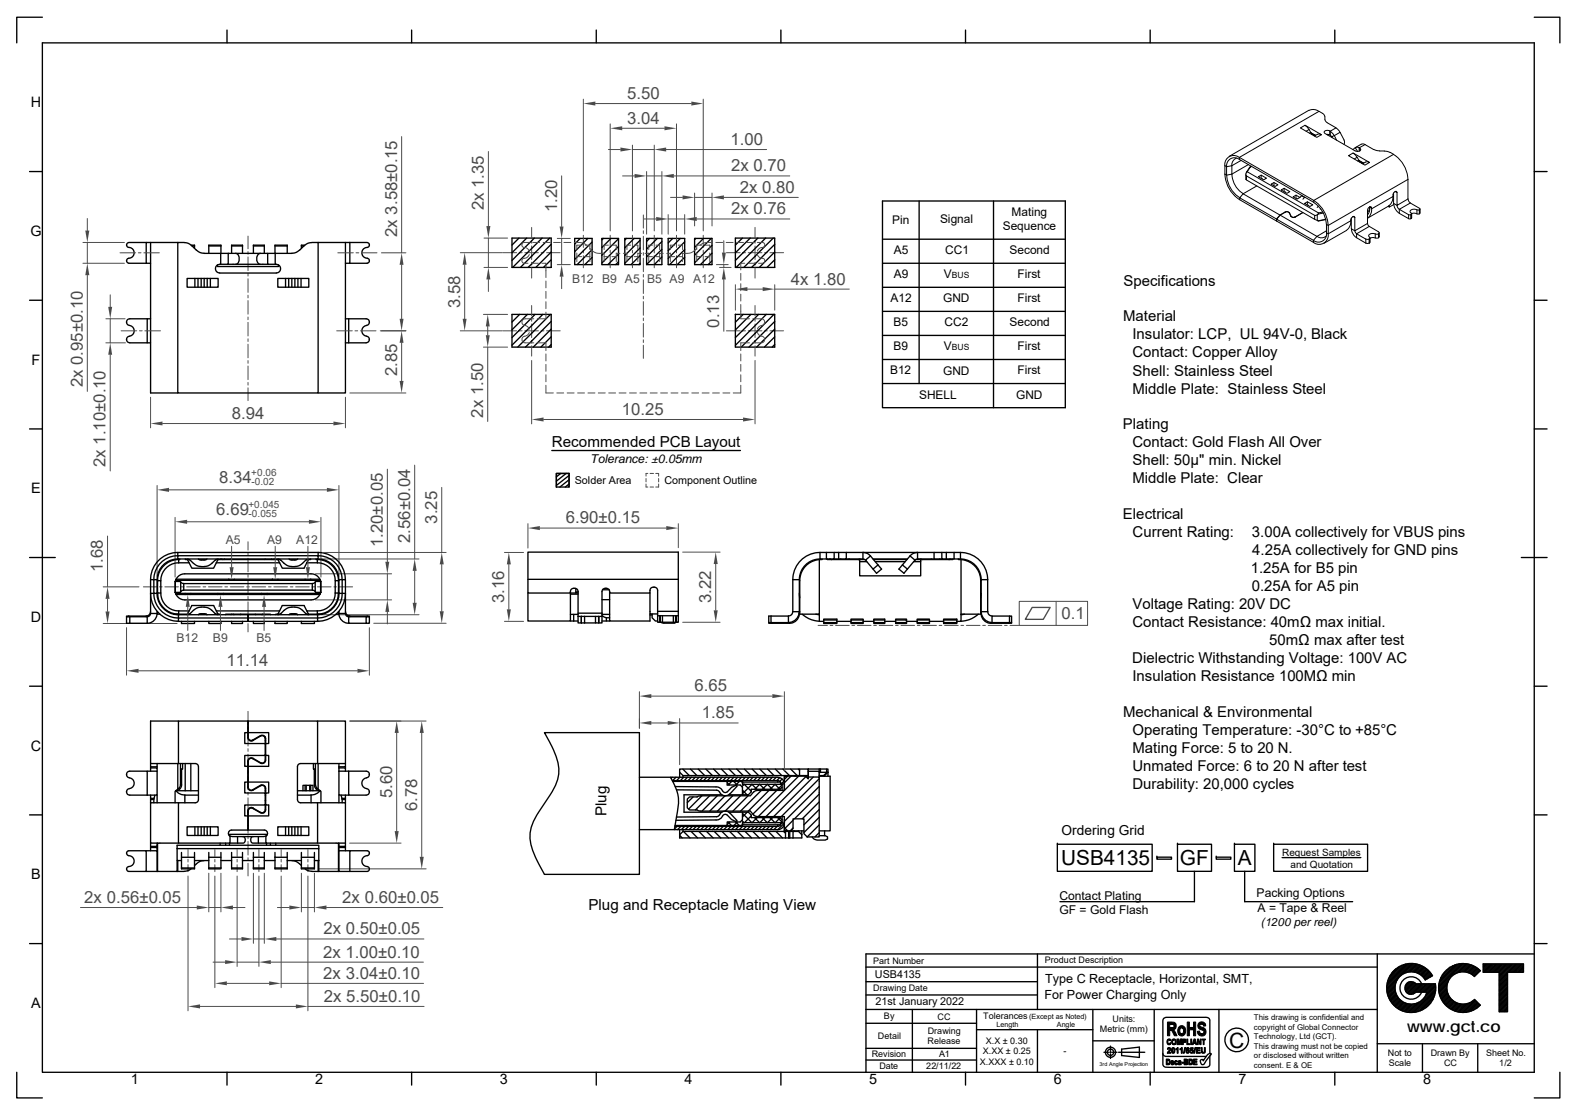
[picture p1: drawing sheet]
<svg xmlns="http://www.w3.org/2000/svg" width="297mm" height="210mm" viewBox="0 0 297 210" stroke-linecap="round" stroke-linejoin="round" font-family="sans-serif">
<defs><g id="words">
<text font-size="4" x="231.5" y="197.3">C</text>
<g font-size="3.9">
<text x="199.9" y="162.9">USB4135</text>
<text x="222.2" y="162.9">GF</text>
<text x="233.2" y="162.8">A</text>
</g>
<g font-size="3.2" fill="#4b4b4b">
<text x="118.1" y="23.3">3.04</text>
<text x="118.1" y="18.6">5.50</text>
<text x="137.6" y="27.3">1.00</text>
<text x="137.7" y="32.3">2x 0.70</text>
<text x="91.1" y="39.6" transform="rotate(-90 91.1 39.6)">2x 1.35</text>
<text x="104.9" y="39.9" transform="rotate(-90 104.9 39.9)">1.20</text>
<text x="137.7" y="40.4">2x 0.76</text>
<text x="139.4" y="36.3">2x 0.80</text>
<text x="74.8" y="44.6" transform="rotate(-90 74.8 44.6)">2x 3.58±0.15</text>
<text x="148.9" y="53.6">4x 1.80</text>
<text x="86.7" y="58" transform="rotate(-90 86.7 58)">3.58</text>
<text x="135.5" y="61.7" transform="rotate(-90 135.5 61.7)">0.13</text>
<text x="74.8" y="70.8" transform="rotate(-90 74.8 70.8)">2.85</text>
<text x="15.6" y="73" transform="rotate(-90 15.6 73)">2x 0.95±0.10</text>
<text x="43.6" y="78.9">8.94</text>
<text x="91" y="78.7" transform="rotate(-90 91 78.7)">2x 1.50</text>
<text x="117.1" y="78.1">10.25</text>
<text x="19.9" y="88" transform="rotate(-90 19.9 88)">2x 1.10±0.10</text>
<text x="41.3" y="90.9">8.34</text>
<text x="40.7" y="96.9">6.69</text>
<text x="82.3" y="98.6" transform="rotate(-90 82.3 98.6)">3.25</text>
<text x="106.6" y="98.6">6.90±0.15</text>
<text x="19.4" y="107.8" transform="rotate(-90 19.4 107.8)">1.68</text>
<text x="72.1" y="103.1" transform="rotate(-90 72.1 103.1)">1.20±0.05</text>
<text x="77.2" y="102.3" transform="rotate(-90 77.2 102.3)">2.56±0.04</text>
<text x="95" y="113.6" transform="rotate(-90 95 113.6)">3.16</text>
<text x="133.9" y="113.6" transform="rotate(-90 133.9 113.6)">3.22</text>
<text x="199.9" y="116.6">0.1</text>
<text x="42.7" y="125.5">11.14</text>
<text x="130.8" y="130.2">6.65</text>
<text x="132.2" y="135.3">1.85</text>
<text x="73.9" y="150.3" transform="rotate(-90 73.9 150.3)">5.60</text>
<text x="78.6" y="152.8" transform="rotate(-90 78.6 152.8)">6.78</text>
<text x="15.9" y="170">2x 0.56±0.05</text>
<text x="64.5" y="170">2x 0.60±0.05</text>
<text x="60.9" y="176">2x 0.50±0.05</text>
<text x="60.9" y="180.3">2x 1.00±0.10</text>
<text x="60.9" y="184.3">2x 3.04±0.10</text>
<text x="61" y="188.7">2x 5.50±0.10</text>
</g>
<text font-size="3" x="265" y="194.3">www.gct.co</text>
<g font-size="2.9">
<text x="103.9" y="84.3">Recommended PCB Layout</text>
<text x="114.3" y="153.7" transform="rotate(-90 114.3 153.7)">Plug</text>
<text x="110.8" y="171.3">Plug and Receptacle Mating View</text>
</g>
<g font-size="2.8">
<text x="211.6" y="53.8">Specifications</text>
<text x="211.5" y="60.5">Material</text>
<text x="213.3" y="63.9">Insulator: LCP, UL 94V-0, Black</text>
<text x="213.3" y="67.3">Contact: Copper Alloy</text>
<text x="213.3" y="70.7">Shell: Stainless Steel</text>
<text x="213.3" y="74.1">Middle Plate: Stainless Steel</text>
<text x="211.5" y="80.8">Plating</text>
<text x="213.3" y="84.2">Contact: Gold Flash All Over</text>
<text x="213.3" y="87.6">Shell: 50µ&quot; min. Nickel</text>
<text x="213.3" y="91">Middle Plate: Clear</text>
<text x="211.5" y="97.7">Electrical</text>
<text x="213.3" y="101.1">Current Rating:</text>
<text x="235.8" y="101.1">3.00A collectively for VBUS pins</text>
<text x="235.6" y="107.9">1.25A for B5 pin</text>
<text x="235.9" y="104.5">4.25A collectively for GND pins</text>
<text x="235.8" y="111.3">0.25A for A5 pin</text>
<text x="213.3" y="114.7">Voltage Rating: 20V DC</text>
<text x="213.3" y="118.1">Contact Resistance: 40mΩ max initial.</text>
<text x="213.3" y="124.9">Dielectric Withstanding Voltage: 100V AC</text>
<text x="239.1" y="121.5">50mΩ max after test</text>
<text x="213.3" y="128.3">Insulation Resistance 100MΩ min</text>
<text x="211.5" y="135">Mechanical &amp; Environmental</text>
<text x="213.3" y="138.4">Operating Temperature: -30°C to +85°C</text>
<text x="213.3" y="141.8">Mating Force: 5 to 20 N.</text>
<text x="213.3" y="148.5">Durability: 20,000 cycles</text>
<text x="213.3" y="145.2">Unmated Force: 6 to 20 N after test</text>
</g>
<g font-size="2.7">
<text x="5.8" y="20.2">H</text>
<text x="5.7" y="44.4">G</text>
<text x="5.9" y="68.7">F</text>
<text x="5.9" y="92.9">E</text>
<text x="5.8" y="117.1">D</text>
<text x="5.8" y="141.4">C</text>
<text x="5.9" y="165.6">B</text>
<text x="5.9" y="189.8">A</text>
<text x="24.6" y="204.1">1</text>
<text x="59.4" y="204.1">2</text>
<text x="94.2" y="204.1">3</text>
<text x="128.9" y="204.1">4</text>
<text x="163.7" y="204.1">5</text>
<text x="198.5" y="204.1">6</text>
<text x="233.3" y="204.1">7</text>
<text x="268" y="204.1">8</text>
</g>
<text font-size="2.6" x="199.9" y="157.2">Ordering Grid</text>
<g font-size="2.4">
<text x="196.8" y="185.2">Type C Receptacle, Horizontal, SMT,</text>
<text x="196.7" y="188.1">For Power Charging Only</text>
</g>
<g font-size="2.3" fill="#4b4b4b">
<text x="107.8" y="53.4">B12 B9 A5</text>
<text x="121.9" y="53.4">B5 A9</text>
<text x="130.6" y="53.4">A12</text>
<text x="42.5" y="102.4">A5</text>
<text x="50.3" y="102.4">A9</text>
<text x="55.8" y="102.4">A12</text>
<text x="33.3" y="120.9">B12</text>
<text x="40.1" y="120.9">B9</text>
<text x="48.3" y="120.9">B5</text>
</g>
<g font-size="2.3">
<text x="111.2" y="87.3">Tolerance: ±0.05mm</text>
<text x="199.5" y="169.4">Contact Plating</text>
<text x="199.5" y="172.2">GF = Gold Flash</text>
<text x="236.7" y="168.9">Packing Options</text>
<text x="236.9" y="171.7">A = Tape &amp; Reel</text>
</g>
<g font-size="2.2">
<text x="190.5" y="40.7">Mating</text>
<text x="168.1" y="42.3">Pin</text>
<text x="168.4" y="47.8">A5</text>
<text x="177.1" y="42">Signal</text>
<text x="178.1" y="47.9">CC1</text>
<text x="188.9" y="43.4">Sequence</text>
<text x="190.1" y="47.9">Second</text>
<text x="168.4" y="52.4">A9</text>
<text x="177.8" y="52.4">V</text>
<text x="191.6" y="52.4">First</text>
<text x="167.7" y="56.9">A12</text>
<text x="177.7" y="56.9">GND</text>
<text x="191.6" y="56.9">First</text>
<text x="168.3" y="61.4">B5</text>
<text x="168.3" y="66">B9</text>
<text x="177.8" y="66">V</text>
<text x="177.9" y="61.5">CC2</text>
<text x="190.1" y="61.5">Second</text>
<text x="191.6" y="66">First</text>
<text x="167.7" y="70.5">B12</text>
<text x="177.7" y="70.5">GND</text>
<text x="191.6" y="70.5">First</text>
<text x="173.1" y="75.1">SHELL</text>
<text x="191.4" y="75.1">GND</text>
<text x="237.5" y="174.4">(1200 per reel)</text>
</g>
<g font-size="2">
<text x="108.3" y="91.1">Solder Area</text>
<text x="125.1" y="91.2">Component Outline</text>
<text x="164.8" y="184.2">USB4135</text>
<text x="164.9" y="189.3">21st January 2022</text>
</g>
<g font-size="1.9" fill="#4b4b4b">
<text x="47.3" y="89.6">+0.06</text>
<text x="46.8" y="95.6">+0.045</text>
<text x="47.3" y="91.4">-0.02</text>
<text x="46.8" y="97.4">-0.055</text>
</g>
<g font-size="1.9">
<text x="241.5" y="161.1">Request Samples</text>
<text x="243.1" y="163.4">and Quotation</text>
</g>
<g font-size="1.7">
<text x="164.5" y="181.6">Part Number</text>
<text x="196.8" y="181.4">Product Description</text>
<text x="164.5" y="186.7">Drawing Date</text>
<text x="166.5" y="191.8">By</text>
<text x="185.2" y="191.8">Tolerances</text>
<text x="165.4" y="195.7">Detail</text>
<text x="174.7" y="196.6">Release</text>
<text x="174.8" y="194.7">Drawing</text>
<text x="176.6" y="192">CC</text>
<text x="185.7" y="196.5">X.X ± 0.30</text>
<text x="207.2" y="194.4">Metric (mm)</text>
<text x="209.5" y="192.5">Units:</text>
<text x="164.2" y="199.1">Revision</text>
<text x="165.6" y="201.3">Date</text>
<text x="174.5" y="201.3">22/11/22</text>
<text x="176.9" y="199.1">A1</text>
<text x="184.6" y="200.6">X.XXX ± 0.10</text>
<text x="185.1" y="198.6">X.XX ± 0.25</text>
<text x="200.3" y="198.5">-</text>
<text x="261.4" y="198.8">Not to</text>
<text x="261.6" y="200.8">Scale</text>
<text x="269.5" y="198.8">Drawn By</text>
<text x="272" y="200.8">CC</text>
<text x="279.9" y="198.8">Sheet No.</text>
<text x="282.4" y="200.8">1/2</text>
</g>
<g font-size="1.6">
<text x="179.3" y="52.4">BUS</text>
<text x="179.3" y="66">BUS</text>
</g>
<g font-size="1.5">
<text x="236.2" y="193.9">copyright of Global Connector</text>
<text x="236.2" y="192.1">This drawing is confidential and</text>
<text x="236.2" y="195.7">Technology, Ltd (GCT).</text>
<text x="236.2" y="197.5">This drawing must not be copied</text>
<text x="236.2" y="201">consent. E &amp; OE</text>
<text x="236.2" y="199.2">or disclosed without written</text>
</g>
<g font-size="1.4">
<text x="193.8" y="191.8">(Except as Noted)</text>
<text x="187.7" y="193.4">Length</text>
<text x="199.1" y="193.4">Angle</text>
</g>
<text font-size="1" x="207.1" y="200.8">3rd Angle Projection</text>
</g></defs>
<g fill="none" stroke="#000" stroke-width=".25">
<path d="M8 3.2h-4.8v4.9M8 8.1h281v193.8h-281zM42.8 5.7v2.4M77.5 5.7v2.4M112.3 5.7v2.4M147.1 5.7v2.4M181.9 5.7v2.4M216.6 5.7v2.4M251.4 5.7v2.4M289 3.2h4.8v4.9M5.6 32.3h2.4M166.2 37.9h34.5v38.9h-34.5z"/>
<path d="M173.1 37.9v34.3M187.1 37.9v38.9M289 32.3h2.4M5.6 56.5h2.4M166.2 45h34.5M166.2 49.6h34.5M166.2 54.1h34.5M166.2 58.6h34.5M289 56.5h2.4M166.2 63.2h34.5M166.2 67.7h34.5M166.2 72.2h34.5"/>
<path d="M5.6 80.8h2.4M289 80.8h2.4M5.6 105h4.8M286.6 105h4.8M5.6 129.2h2.4M102.6 138h17.8v26.7h-17.8l-1.4-2.6a8.5 8.5 0 0 1-1.1-6.4 21.1 21.1 0 0 1 3.5-6 7.4 7.4 0 0 0 .8-8.1zM289 129.2h2.4M5.6 153.5h2.4M120.4 146.4h26.1M120.4 156.2h26.1M126.3 146.4a8.3 8.3 0 0 1 1.1 7.3l-.4 2.5M126.6 146.4l-.2 .2"/>
<path d="M126.6 147h19.9M126.7 147.2h13.1v.5h7.5v1.2M127.1 155.6h19.4M127.2 148.1l7.9 .1 .5 .2 .5 .5M127.3 146.4l-.6 .6M127.4 148.7l7.6 .1 .5 .4M127.5 155.6l-.5 .5M128 145.4v-.6h22.6v1.3M128 145.4l.7 .7h21.9M128 145.4v1l-.6 .6M128 156.2v1M128 157.3l.5 .5"/>
<path d="M128.2 155.6l-.6 .6M128.6 144.8l1.2 1.3M128.7 146.1v.3zM128.7 156.2v.4M128.7 156.6l1.3 1.2M128.8 146.4l-.6 .6M129 155.6l-.6 .6M129.5 146.4l-.6 .6M129.7 155.6l-.6 .6M130 144.8l1.3 1.3M130.2 156.6l1.2 1.2M130.2 146.4l-.6 .6"/>
<path d="M130.4 155.6l-.6 .6M130.6 150.1l-1.1 1.1M131 146.4l-.7 .6M131.1 155.6l-.6 .6M131.3 150.1h-1.4l-.4 .4v1.6l.4 .4h1.4l.6 .2h9.4l.6 .8M131.5 144.8l1.2 1.3M131.6 156.6l1.3 1.2M131.7 146.4l-.6 .6M131.9 155.6l-.6 .6M132.2 149.9l-2.5 2.5M132.4 146.4l-.6 .6M132.6 155.6l-.6 .6"/>
<path d="M132.9 144.8l1.3 1.3M133.1 156.6l1.2 1.2M133.1 146.4l-.6 .6M133.3 155.6l-.6 .6M133.7 149.9l-2.7 2.6M133.9 146.4l-.7 .6M134 155.6l-.6 .6M134.4 144.8l1.2 1.3M134.5 156.6l1.3 1.2M134.6 146.4l-.6 .6M134.8 155.6l-.6 .6M135.1 149.9l-2.9 2.8"/>
<path d="M135.3 146.4l-.6 .6M135.5 155.6l-.6 .6M135.5 153.4l-.5 .4-7.6 .1M135.6 149.2a1.16 1.16 0 0 0 1.9 .3M135.9 144.8l1.2 1.3M135.9 149.7h-7.1v3.3h7.1M136 156.6l1.2 1.2M136 146.4l-.6 .6M136.1 148.9a.55 .55 0 0 0 .9 .2l.8-.8 .8-.4 .2 .2-1.3 1.4M136.2 155.6l-.6 .6M136.6 149.9l-2.9 2.8M136.8 146.4l-.7 .6"/>
<path d="M137 147.4l.4 .4M137 155.6l-.7 .6M137 147.2v.6h2.4l.4 .4v1.5M137.1 154.8l.7 .7M137.3 153h3.7l.5 .5v.5h5.4l.4 .4M137.3 144.8l1.2 1.3M137.4 156.6l1.3 1.2M137.5 154.8l-.5 .5M137.5 153.1a1.16 1.16 0 0 0-1.9 .3M137.5 146.4l-.6 .6M137.5 153.1l1.3 1.4-.2 .2-.8-.4-.8-.8a.62 .62 0 0 0-1 .3l-.4 .4-.5 .2-7.8 .1M137.7 155.6l-.6 .6"/>
<path d="M137.8 147.2l-.6 .6M138 149.9l-2.9 2.8M138.2 147.2l.7 .6M138.2 146.4l-.6 .6M138.4 155.6l-.6 .6M138.6 154.8l.6 .7M138.8 144.8l1.2 1.3M138.9 154.8l-.7 .7M138.9 156.6l1.2 1.2M138.9 146.4l-.6 .6M139.1 155.6l-.6 .6M139.3 147.2l-.7 .6"/>
<path d="M139.5 149.9l-2.9 2.8M139.7 147.2l.1 .2M139.7 146.4l-.7 .6M139.7 154.5l.4 .4M139.7 148.1l.5-.4 1.3 1.3M139.8 153.2l1.8 1.7M139.8 155.3l-.1 .2M139.8 148.8l.9 .9M139.8 147.3h7.2v.4M139.8 153v1.4l-.4 .4h-2.4v.7M139.9 155.6l-.6 .6M139.9 147.3v.4"/>
<path d="M139.9 154.9v.4M140.2 144.8l1.2 1.3M140.3 156.6l1.3 1.2M140.4 146.4l-.6 .6M140.6 155.6l-.6 .6M140.7 153l-.9 .8M140.9 149.9l-2.9 2.8M141.1 146.4l-.6 .6M141.3 155.6l-.6 .6M141.5 153.7l-1.3 1.2M141.7 144.8l1.2 1.3M141.8 156.6l1.2 1.2"/>
<path d="M141.8 146.4l-.6 .6M141.9 149.1l-.6 .8h-9.4l-.6 .2M142 153.5l.6 .3M142 155.6l-.6 .6M142.1 154l1 .9M142.2 148.6l.9-.9 .9 .9M142.6 146.4l-.7 .6M142.6 153.8h5.1v2.8M142.6 148.6l-1-.9-1.8 1.8M142.6 154l-.9 .9M142.8 155.6l-.6 .6M143.1 144.8l1.3 1.3"/>
<path d="M143.3 156.6l1.2 1.2M143.3 146.4l-.6 .6M143.4 148.9l-3.9 3.8M143.5 155.6l-.6 .6M143.6 154l.9 .9M143.6 148.6l.9-.9 1 .9M144 146.4l-.6 .6M144.1 154l-1 .9M144.2 155.6l-.6 .6M144.6 144.8l1.2 1.3M144.7 156.6l1.2 1.2M144.7 146.4l-.6 .6"/>
<path d="M144.8 148.9l-3.9 3.8M144.9 155.6l-.6 .6M145 154l1 .9M145.1 148.6l.9-.9 .9 .9M145.5 146.4l-.6 .6M145.5 154l-.9 .9M145.7 155.6l-.6 .6M146 144.8l1.3 1.3M146.2 156.6l1.2 1.2M146.2 146.4l-.6 .6M146.3 148.9l-4.5 4.4M146.4 155.6l-.6 .6"/>
<path d="M146.5 154l.8 .8M146.5 146.4a1.23 1.23 0 0 1 1.2 1.2M146.5 147l.4 .2 .2 .4M146.5 147v.3M146.5 155.3v.3M146.9 146.4l-.6 .6M146.9 148.6h-5.4v.5l-.5 .6h-3.7M146.9 154l-.9 .9M147 154.9v.4h-7.2M147.1 155l-.2 .5-.4 .1M147.1 155h.6l-1.2 1.2M147.1 147.6h.6"/>
<path d="M147.1 147.6v.1M147.1 154.9v.1M147.3 148.2l-.4 .4M147.3 146.7l-.4 .4M147.3 153.8v1.1h-7.5v.6h-12.7M147.3 147.8l-.8 .8M147.5 144.8l1.2 1.3M147.6 156.6l.4 .3M147.6 147.1l-.4 .5M147.7 155a1.23 1.23 0 0 1-1.2 1.2M147.7 146.1v2.8h-5.1l-.6 .3M147.7 146.8l.7-.6h3.3l.6 .5v-.4h2v11.3h-2.3"/>
<path d="M147.7 156.4h.6M147.7 146.2h.6M147.7 155.9l.7 .6h.6l.4-.5v-1.8h2v2.8l.6 .6M148 156.6h1.4M148 156.6v1.2M148.5 156.6v1.2M148.8 156.6v1.2M148.9 144.8l1.3 1.3M149 156.5h2.4M149 146.2l-1.3 1.2M149.4 154.5l-1.5 1.5M149.4 155.9l-.6 .6"/>
<path d="M149.6 146.1v.1M149.6 156.5v.1M150.3 146.1l-.5 .1M150.4 144.8l.2 .3M150.4 156.5v.1M150.4 146.2l-7.6 7.6M150.6 144.8h1.6l.1 1.3M150.6 146.1h1.6M151 156.5v1.3h-23v-.6l.7-.6h19.3M151 157.2l-.6-.6h-1v1.2M151.7 146.2h.6M151.8 146.2l-7.5 7.6"/>
<path d="M152.3 145.3h2v1M153.2 146.3l-7.5 7.5M154.3 148.1l-6.6 6.6M154.3 152.4l-2.9 2.9M154.3 153.9l-2.9 2.9M154.3 146.6l-7.1 7.2M154.3 157.4h1.1l.5 .2v.4a3.5 3.5 0 0 1-2.5 .1l-.4-.5M154.3 145.4h.2M154.3 146.2h2.1v10.3h-2.1M154.3 144.8v.5M154.3 145.9v.1M154.3 146.1h1"/>
<path d="M154.3 156.8l-.8 .8M154.3 151l-3.2 3.2M154.3 155.3l-2.3 2.3M154.3 149.5l-4.7 4.7M154.5 145.4l-.2 .2M154.5 145.4h.1M154.5 144.8h1.2v.6M154.5 144.8h-2.2v1.5M154.5 144.8v.6l1.3 .1M155.3 146.1v.1M155.3 156.5v.9M155.7 144.8h.3v.6"/>
<path d="M155.8 145.4h.1M155.8 145.4l-.6 .7M155.9 145.4h.1M155.9 145.4l-.6 .7M156 145.4v.8M289 153.5h2.4M5.6 177.7h2.4M195.4 179.6v10.5M259.4 179.6v22.3M289 179.6h-125.9v22.3M289 177.7h2.4M163.1 182.1h96.3"/>
<path d="M163.1 190.1h96.3M163.1 192.7h20.8M163.1 197.4h20.8M163.1 187.4h32.3M163.1 184.9h32.3M163.1 199.6h20.8M171.9 190.1v11.8M183.9 190.1v11.8M183.9 193.9h21.9M195.4 193.9v8M205.8 190.1v11.8M205.8 196h11.6"/>
<path d="M207.9 198.2h.9M209 198.2h.3M209.2 197v.8M209.2 198v.3M209.2 198.5v.8M209.5 198.2h.9M210.7 198.2h4.9M211.3 197.6l3.3-.4v1.9l-3.3-.3zM217.4 190.1v11.8M219 198.4a.69 .69 0 0 0 1 .6h7.2M226.1 199.7l.4-.2 .2 .3 .1-.3a1.9 1.9 0 0 1 1.1-1.1h.1l.1 .2-1.2 1.6a.36 .36 0 0 1-.6 .2zM227.9 198.4v-5.2a1.98 1.98 0 0 0-.3-1.5l-.6-.1h-6.3a1.77 1.77 0 0 0-1.6 .3l-.1 8.5a.68 .68 0 0 0 .9 .6h7.5l.5-.4v-1.8"/>
<path d="M229.6 190.1v11.8M259.4 196.6h29.6M262.8 185.9l-1.4 1.4M262.8 186.1l-1.4 1.4M262.8 186.4l-1.3 1.3M262.8 186.6l-1.2 1.2M262.8 185.7l-1.5 1.4M262.8 186.8l-1.2 1.2M262.8 185.4l-1.5 1.5M262.9 187l-1.2 1.2M263 185l-1.8 1.7M263 182.4l-.8 .8"/>
<path d="M263 187.1l-1.2 1.2M263 187.3l-1.1 1.2M263.1 187.5l-1.1 1.1M263.1 184.6l-1.9 1.9M263.2 187.6l-1.1 1.2M263.3 187.8l-1.2 1.1M263.4 187.9l-1.1 1.1M263.5 188l-1.1 1.2M263.6 188.2l-1.1 1.1M263.6 182l-1.9 1.9M263.7 188.3l-1.1 1.1M263.8 188.4l-1.1 1.1"/>
<path d="M264 188.5l-1.2 1.1M264.1 181.8l-2.6 2.5M264.1 188.6l-1.1 1.1M264.2 188.7l-1.1 1.1M264.4 188.8l-1.2 1.1M264.5 181.7l-3.1 3M264.6 188.8l-1.2 1.2M264.7 188.9l-1.2 1.2M264.8 181.6l-3.5 3.4M264.9 189l-1.2 1.2M265.1 181.5l-3.8 3.8M265.1 189l-1.2 1.3"/>
<path d="M265.3 189.1l-1.3 1.2M265.3 181.5l-4.1 4.1M265.4 184.9l-.7 .8M265.5 189.1l-1.3 1.3M265.6 181.4l-4.4 4.4M265.7 189.1l-1.3 1.3M265.7 184.9l-1.1 1.1M265.8 181.4l-4.6 4.7M265.9 189.1l-1.4 1.4M265.9 184.9l-1.3 1.3M266.1 181.4l-4.9 4.9M266.1 184.9l-1.5 1.5"/>
<path d="M266.2 189.1l-1.5 1.4M266.3 181.5l-1.9 1.9M266.3 185l-1.6 1.6M266.5 185l-1.7 1.7M266.5 181.5l-1.7 1.7M266.5 189l-1.6 1.6M266.6 185.2l-1.7 1.6M266.7 186.8a1.26 1.26 0 0 1-1.7 .1 1.19 1.19 0 0 1-.3-1.3 1.19 1.19 0 0 1 1.2-.7l.8 .4h3.7a4.6 4.6 0 0 1-5.7 5.2 4.6 4.6 0 0 1-2.6-7.2 4.6 4.6 0 0 1 7.7 .5l-1.3 .7a3.1 3.1 0 0 0-4.8-.6 3.1 3.1 0 0 0 .6 4.8 3.1 3.1 0 0 0 4.5-1.9h-2.1M266.7 181.5l-1.6 1.6M266.7 185.3l-1.7 1.7M266.8 188.9l-1.7 1.7M266.9 181.6l-1.5 1.4"/>
<path d="M267 185.3l-1.8 1.8M267.1 181.6l-1.4 1.4M267.2 185.3l-1.9 1.9M267.2 188.8l-1.9 1.9M267.3 181.7l-1.4 1.3M267.4 185.3l-1.9 1.9M267.4 181.7l-1.3 1.3M267.6 181.8l-1.3 1.3M267.7 185.3l-2 2M267.8 181.9l-1.3 1.2M267.8 185.3a2.12 2.12 0 0 0-3.3-.9 2.12 2.12 0 0 0 0 3.3 2.12 2.12 0 0 0 3.3-.9M267.9 185.3l-2 2"/>
<path d="M267.9 182l-1.2 1.1M267.9 196.6v5.3M268.1 182l-1.2 1.2M268.1 185.3l-1.9 1.9M268.2 182.1l-1.1 1.2M268.4 185.3l-1.6 1.5M268.4 182.2l-1.2 1.2M268.5 182.3l-1.1 1.1M268.6 185.3l-1.6 1.5M268.6 182.4l-1.1 1.1M268.8 182.5l-1.1 1.1M268.8 185.3l-1.5 1.5"/>
<path d="M268.9 182.6l-1.1 1.1M269 182.7l-1.1 1.1M269.1 185.3l-1.6 1.5M269.1 182.8l-1.1 1.2M269.3 183l-1.2 1.1M269.3 185.3l-1.6 1.5M269.4 183.1l-1.2 1.1M269.5 183.2l-1.1 1.1M269.5 188.8l-.9 1M269.5 185.3l-1.5 1.5M269.6 183.4l-1.2 1.1M269.7 183.5l-.9 .8"/>
<path d="M269.7 183.6l-.3 .4M269.8 185.3l-1.6 1.5M269.9 188.2l-2 2M270 185.3l-1.6 1.5M270.1 187.8l-2.6 2.6M270.2 187.4l-3 3.1M270.2 185.3l-1.5 1.5M270.3 187.1l-3.5 3.5M270.4 185.4l-1.7 1.7M270.4 186.8l-3.8 3.8M270.4 185.6l-1.9 1.9M270.4 186.3l-4.4 4.4"/>
<path d="M270.4 185.8l-4.8 4.9M270.4 186.5l-4.1 4.2M270.4 186l-4.6 4.7M272.5 186.1l-1.3 1.3M272.5 186.3l-1.3 1.3M272.5 185.8l-1.4 1.4M272.6 186.5l-1.3 1.3M272.6 185.5l-1.5 1.5M272.6 186.7l-1.2 1.2M272.6 186.9l-1.2 1.2M272.6 185.2l-1.6 1.6M272.7 187.1l-1.2 1.1"/>
<path d="M272.8 187.2l-1.2 1.2M272.8 184.9l-1.8 1.7M272.8 187.4l-1.1 1.1M272.9 187.5l-1.1 1.2M273 187.7l-1.1 1.1M273 184.4l-2 2M273.1 187.8l-1.1 1.2M273.2 182.1l-1.5 1.5M273.2 188l-1.1 1.1M273.3 188.1l-1.1 1.1M273.4 188.2l-1.1 1.1M273.6 188.3l-1.2 1.1"/>
<path d="M273.7 181.8l-2.3 2.3M273.7 188.4l-1.1 1.2M273.8 188.5l-1.1 1.2M274 188.6l-1.2 1.2M274.1 181.7l-2.9 2.8M274.1 188.7l-1.1 1.2M274.3 188.8l-1.2 1.2M274.4 181.6l-3.3 3.3M274.4 188.9l-1.1 1.1M274.6 188.9l-1.2 1.2M274.7 181.5l-3.7 3.7M274.8 189l-1.2 1.2"/>
<path d="M275 189l-1.3 1.3M275 181.5l-4 4M275.2 189.1l-1.3 1.3M275.3 181.4l-4.3 4.3M275.4 189.1l-1.3 1.3M275.5 181.4l-4.5 4.6M275.6 189.1l-1.4 1.4M275.7 181.4l-4.7 4.8M275.9 189.1l-1.5 1.4M275.9 181.5l-2 2M276.1 189l-1.5 1.6M276.2 181.5l-1.8 1.7"/>
<path d="M276.4 181.5l-1.6 1.6M276.4 189l-1.6 1.6M276.6 181.6l-1.5 1.5M276.8 181.6l-1.5 1.4M276.8 188.8l-1.8 1.8M276.9 181.7l-1.3 1.3M277.1 181.7l-1.3 1.3M277.3 181.8l-1.3 1.2M277.4 188.5l-2.2 2.2M277.5 181.8l-1.3 1.3M277.6 181.9l-1.2 1.2M277.8 182l-1.2 1.2"/>
<path d="M277.8 188.3l-2.3 2.4M277.9 182.1l-1.1 1.1M277.9 188.4l-2.2 2.3M278.1 182.2l-1.2 1.1M278.1 188.5l-2.2 2.2M278.2 188.7l-2 1.9M278.2 182.3l-1.1 1.1M278.3 188.8l-1.8 1.8M278.3 182.4l-1.1 1.1M278.3 196.6v5.3M278.4 188.9l-1.6 1.6M278.5 182.5l-1.1 1.1"/>
<path d="M278.5 189l-1.4 1.4M278.6 182.6l-1.1 1.1M278.6 189.1l-1.1 1.1M278.7 182.7l-1.1 1.1M278.8 189.2l-.7 .7M278.8 182.8l-1.1 1.1a3.1 3.1 0 0 0-4.3 0 3.1 3.1 0 0 0 0 4.3 3.1 3.1 0 0 0 4.3 0l1.1 1.1a4.6 4.6 0 0 1-6.5 0 4.6 4.6 0 0 1 0-6.5 4.6 4.6 0 0 1 6.5 0M279.4 181.5h7.6v1.6h-3v7.4h-1.6v-7.4h-3zM279.4 181.5v.1M279.6 181.5l-.2 .3M279.9 181.5l-.5 .5M280.1 181.5l-.7 .8M280.4 181.5l-1 1"/>
<path d="M280.6 181.5l-1.2 1.2M280.8 181.5l-1.4 1.5M281.1 181.5l-1.6 1.6M281.3 181.5l-1.6 1.6M281.5 181.5l-1.5 1.6M281.8 181.5l-1.6 1.6M282 181.5l-1.6 1.6M282.2 181.5l-1.5 1.6M282.5 181.5l-1.6 1.6M282.7 181.5l-1.6 1.6M282.9 181.5l-1.5 1.6M283.2 181.5l-1.6 1.6"/>
<path d="M283.4 181.5l-1.6 1.6M283.7 181.5l-1.6 1.6M283.9 181.5l-1.6 1.6M284 190.4l-.2 .1M284 190.2l-.4 .3M284 183.4l-1.6 1.5M284 183.6l-1.6 1.6M284 183.8l-1.6 1.6M284 184.1l-1.6 1.5M284 184.3l-1.6 1.6M284 184.5l-1.6 1.6M284 184.8l-1.6 1.5"/>
<path d="M284 185l-1.6 1.6M284 185.2l-1.6 1.6M284 185.5l-1.6 1.6M284 185.7l-1.6 1.6M284 186l-1.6 1.5M284 186.2l-1.6 1.6M284 186.4l-1.6 1.6M284 186.7l-1.6 1.5M284 186.9l-1.6 1.6M284 187.1l-1.6 1.6M284 187.4l-1.6 1.5M284 187.6l-1.6 1.6"/>
<path d="M284 187.8l-1.6 1.6M284 188.1l-1.6 1.5M284 188.3l-1.6 1.6M284 188.5l-1.6 1.6M284 188.8l-1.6 1.5M284 190l-.6 .5M284 189.7l-.9 .8M284 189.5l-1.1 1M284 189.2l-1.3 1.3M284 189l-1.6 1.5M284.1 181.5l-1.7 1.8M284.4 181.5l-2 2"/>
<path d="M284.6 181.5l-2.2 2.3M284.8 181.5l-2.4 2.5M285.1 181.5l-2.7 2.7M285.3 181.5l-2.9 3M285.5 181.5l-3.1 3.2M285.8 181.5l-1.6 1.6M286 181.5l-1.6 1.6M286.2 181.5l-1.5 1.6M286.5 181.5l-1.6 1.6M286.7 181.5l-1.6 1.6M287 181.5l-1.6 1.6M287 182.2l-.9 .9"/>
<path d="M287 182l-1.1 1.1M287 183l-.2 .1M287 182.7l-.4 .4M287 182.5l-.7 .6M287 181.8l-1.4 1.3M3.2 201.9v4.9h4.8M42.8 201.9v2.5M77.5 201.9v2.5M112.3 201.9v2.5M147.1 201.9v2.5M181.9 201.9v2.5M216.6 201.9v2.5"/>
<path d="M251.4 201.9v2.5M293.8 201.9v4.9h-4.8"/>
<circle cx="209.2" cy="198.2" r=".96"/>
<circle cx="209.2" cy="198.2" r=".59"/>
<circle cx="232.9" cy="195.8" r="2.22"/>
</g>
<g fill="#000" stroke="#000" stroke-width=".19">
<path d="M219.9 197.4h.3l-.1 .2h-.2z" fill-rule="evenodd"/>
<path d="M219.7 199.4l.5 .1 .1 .1h-.4v.7l.4 .1-.1 .1h-.5z" fill-rule="evenodd"/>
<path d="M220 195.7h.3l.2 .1-.4 .1-.1 .2 .1 .4 .4 .1-.2 .2-.3-.1-.2-.3v-.4z" fill-rule="evenodd"/>
<path d="M220 197.4a.35 .35 0 0 1 .5 0 .35 .35 0 0 1-.1 .5l-.2 .3h.3v.2h-.6l.4-.8v-.1z" fill-rule="evenodd"/>
<path d="M219.9 199.6h.4l.1 .1-.1 .7-.4-.1h.2a.43 .43 0 0 0 0-.6z" fill-rule="evenodd"/>
<path d="M220.2 196.6l.2-.3 .2 .1-.1 .2z" fill-rule="evenodd"/>
<path d="M220.2 195.8h.3l.1 .2h-.2z" fill-rule="evenodd"/>
<path d="M220.6 199.9h.2l-.1 .2h.4v.1h-.4l.1 .2h.3l-.1 .1h-.3l-.1-.1z" fill-rule="evenodd"/>
<path d="M219.9 192.5h1.3l.3 .4h-1.2v.7h1.1l-.3 .4h-.8v1.1h-.4z" fill-rule="evenodd"/>
<path d="M220.7 195.9l.4-.1a.38 .38 0 0 0-.2 .4 .38 .38 0 0 0 .2 .4h.3l-.2 .2-.3-.1-.2-.4z" fill-rule="evenodd"/>
<path d="M220.6 199.8h.4l.1 .3h-.4h.2v-.1l-.3-.1z" fill-rule="evenodd"/>
<path d="M220.8 197.4l.3-.1 .1 .1-.3 .1v.6l.3 .1-.1 .2-.3-.1-.1-.2z" fill-rule="evenodd"/>
<path d="M220.4 194h.7l.6 1.1h-.5l-.5-1z" fill-rule="evenodd"/>
<path d="M220.8 195.8a.5 .5 0 0 1 .7 0 .5 .5 0 0 1 0 .7l-.4 .1 .2-.2v-.4l-.1-.1z" fill-rule="evenodd"/>
<path d="M221 197.4l.3 .1-.1 .7h-.2l.1-.2z" fill-rule="evenodd"/>
<path d="M221.3 199.9h.2l-.1 .1v.3l.4 .1-.1 .1h-.3l-.1-.1z" fill-rule="evenodd"/>
<path d="M220.6 192.9h.9l-.1 .7h-1.1h.6a.33 .33 0 0 0 .2-.3 .33 .33 0 0 0-.2-.4z" fill-rule="evenodd"/>
<path d="M221.5 197.5l.2 .1-.2 .1z" fill-rule="evenodd"/>
<path d="M221.3 199.8l.3-.1 .2 .3-.5-.1z" fill-rule="evenodd"/>
<path d="M221.5 197.5l.4-.2v1.1h-.2v-.8z" fill-rule="evenodd"/>
<path d="M221.7 195.7h.3l-.2 1h-.1z" fill-rule="evenodd"/>
<path d="M222 195.7l.1 .7-.1 .3-.2-.8z" fill-rule="evenodd"/>
<path d="M222 199.8l.3-.1 .1 .2-.3 .1-.2-.1z" fill-rule="evenodd"/>
<path d="M222.2 197.5l.3 .1-.3 .1z" fill-rule="evenodd"/>
<path d="M222.2 199.9h.2l.1 .5h-.3l.1-.2-.3-.1 .3-.1z" fill-rule="evenodd"/>
<path d="M222.3 195.7h.2l-.3 1h-.2z" fill-rule="evenodd"/>
<path d="M222.5 195.7v1h-.1v-.8z" fill-rule="evenodd"/>
<path d="M222 193.4a.67 .67 0 0 1 1.2 .1l-.6 .1a.61 .61 0 0 0-.4 .5 .61 .61 0 0 0 .4 .6h-.6l-.2-.7z" fill-rule="evenodd"/>
<path d="M222.2 197.5l.5-.2v1.1h-.2v-.8z" fill-rule="evenodd"/>
<path d="M223.2 197.3h.1l-.2 1.1h-.2z" fill-rule="evenodd"/>
<path d="M222.7 195.7h.5l.2 .1h-.5v.4h.5l-.2 .1h-.3v.4h-.2z" fill-rule="evenodd"/>
<path d="M222.6 193.6l.6-.1a.92 .92 0 0 1 0 1.1 .92 .92 0 0 1-1 .4l-.2-.3h.6a.63 .63 0 0 0 .3-.6 .63 .63 0 0 0-.3-.5z" fill-rule="evenodd"/>
<path d="M223 195.8h.4v.4h-.5l.3-.1z" fill-rule="evenodd"/>
<path d="M223 199.4l.7 .2h-.5v.3h.5h-.1l.1 .2h-.5v.2h.6l-.2 .2h-.6z" fill-rule="evenodd"/>
<path d="M223.3 199.6h.4v.3h-.5l.3-.1v-.2z" fill-rule="evenodd"/>
<path d="M223.5 195.7h.2v.9h.5v.1h-.7z" fill-rule="evenodd"/>
<path d="M223.6 197.7h.3z" fill-rule="evenodd"/>
<path d="M223.5 197.4l.3-.1 .2 .1-.4 .1v.2l.4 .1-.4 .1v.2l.1 .1h-.3v-.1z" fill-rule="evenodd"/>
<path d="M223.7 197.8h.3a.34 .34 0 0 1 0 .4 .34 .34 0 0 1-.5 .1l-.1-.1 .4-.1z" fill-rule="evenodd"/>
<path d="M223.7 197.4l.3 .1z" fill-rule="evenodd"/>
<path d="M223.6 192.5h.4v1l.8 .4h-.8v1.2h-.4z" fill-rule="evenodd"/>
<path d="M223.9 199.4l.7 .2h-.5v.7l.5 .1-.1 .1h-.6z" fill-rule="evenodd"/>
<path d="M224.3 195.7h.2v1h-.2z" fill-rule="evenodd"/>
<path d="M224.1 198.1l.6 .1-.4 .2z" fill-rule="evenodd"/>
<path d="M224.4 197.7h.2z" fill-rule="evenodd"/>
<path d="M224.2 199.6h.4v.8l-.5-.1h.3l.1-.2v-.4z" fill-rule="evenodd"/>
<path d="M224.5 197.8h.2v.4h-.2l.1-.1z" fill-rule="evenodd"/>
<path d="M224.3 197.3h.4v.2h-.3v.2l.3 .1-.5 .1z" fill-rule="evenodd"/>
<path d="M225.1 197.3h.1l-.2 1.1h-.2z" fill-rule="evenodd"/>
<path d="M224.9 195.7h.2l-.2 .6 .3 .2h-.4l-.1 .2h-.1z" fill-rule="evenodd"/>
<path d="M225.1 195.7l.3 1h-.2v-.2l-.3-.2h.2l-.1-.4z" fill-rule="evenodd"/>
<path d="M224.8 192.5h.4v2.6h-.4v-1.2l-.8-.4h.8z" fill-rule="evenodd"/>
<path d="M224.8 199.4h.7v.2h-.5v.3h.4v.2h-.4v.2h.5v.2h-.7z" fill-rule="evenodd"/>
<path d="M225.5 195.7h.2v1h-.2z" fill-rule="evenodd"/>
<path d="M225.7 195.7l.4 .7v.3l-.4-.7z" fill-rule="evenodd"/>
<path d="M225.5 194.2h.4l.1 .3 .4 .2h-.7z" fill-rule="evenodd"/>
<path d="M225.3 197.3h.8v.1h-.6v.3h.5v.2h-.5v.3h.6v.2h-.8z" fill-rule="evenodd"/>
<path d="M226.1 195.7h.1v1h-.1z" fill-rule="evenodd"/>
<path d="M225.7 192.8a.79 .79 0 0 1 1.3 .1h-.7a.28 .28 0 0 0-.3 .3 .28 .28 0 0 0 .3 .2 .82 .82 0 0 1 .8 1.2 .82 .82 0 0 1-1.4 .1h.7a.38 .38 0 0 0 .4-.5 .38 .38 0 0 0-.5-.3l-.3-.1a.77 .77 0 0 1-.3-1z" fill-rule="evenodd"/>
<path d="M226.3 197.3h.1l.1 .8 .2 .1h-.4z" fill-rule="evenodd"/>
<path d="M226.3 192.9h.7l.1 .3h-.4l-.2-.3z" fill-rule="evenodd"/>
<path d="M226.8 197.3h.2v.8a.42 .42 0 0 1-.6 .2l-.1-.1 .5-.1z" fill-rule="evenodd"/>
<path d="M226.4 195.7h.7v.1h-.3v.9h-.2v-.9h-.2z" fill-rule="evenodd"/>
<path d="M220.9 200.3l.2 .1h-.3z" fill-rule="evenodd"/>
<path d="M221.7 200.2l.1 .2h-.3z" fill-rule="evenodd"/>
<path d="M221.9 200.4l.4 .1h-.2z" fill-rule="evenodd"/>
<path d="M221.9 200.2h.4h-.2v.2h.4v.1l-.6-.1z" fill-rule="evenodd"/>
<path d="M222.6 200h.3v.2h-.3z" fill-rule="evenodd"/>
<path d="M223.4 200.1h.3l.1 .2h-.6h.4l-.1-.2z" fill-rule="evenodd"/>
</g>
<path d="M120.4 130.3v6.8M122.7 131.1h22.8M147.7 130.3v14.9" fill="none" stroke="#4b4b4b" stroke-width=".19"/>
<g fill="#4b4b4b">
<path d="M120.4 131.1l2.3-.4v.8z"/>
<path d="M145.5 130.7l2.2 .4-2.2 .4z"/>
</g>
<path d="M120.4 135.3v1.8M122.7 136.2h3.1M128 135.3v8.7M128 136.2h11" fill="none" stroke="#4b4b4b" stroke-width=".19"/>
<g fill="#4b4b4b">
<path d="M120.4 136.2l2.3-.4v.7z"/>
<path d="M125.8 135.8l2.2 .4-2.2 .3z"/>
</g>
<g fill="none" stroke="#000" stroke-width=".25">
<path d="M199.2 159h17.8v5.1h-17.8zM199.2 159h.1M221.8 159h6.4v5.1h-6.4zM221.8 159h.1M232.5 159h3.9v5.1h-3.9zM232.5 159h.1M239.9 159h17.7v5.1h-17.7zM239.9 159h.1M217.9 161.4h2.8v.4h-2.8zM217.9 161.4h.1M225 164.1v5.7h-25.4M229.1 161.4h2.7v.4h-2.7z"/>
<path d="M229.1 161.4h.1M234.4 164.1v5.7h20.4M241.5 161.5h14.8"/>
</g>
<g fill="none" stroke="#4b4b4b" stroke-width=".19">
<path d="M46.7 44.5v2.3M46.7 47.4v.5M46.7 48.4v2.6M46.7 51.5v.5M46.7 52.5v2.6M46.7 55.6v.5M46.7 56.6v2.6M46.7 59.7v.5M28.4 74.8v5.8M30.6 79.8h32.2M46.7 60.7v2.6M46.7 63.8v.5"/>
<path d="M46.7 64.8v2.6M46.7 67.9v.5M46.7 68.9v2.6M46.7 72v.5M46.7 73v2.4M65.1 74.8v5.8"/>
</g>
<g fill="#4b4b4b">
<path d="M62.8 79.4l2.3 .4-2.3 .3z"/>
<path d="M28.4 79.8l2.2-.4v.7z"/>
</g>
<g fill="none" stroke="#4b4b4b" stroke-width=".19">
<path d="M29.6 91.4v17.1M31.8 92.3h29.8M63.8 91.4v17.1M27 110.5h2.5M30 110.5h.5M31.1 110.5h2.5M34.1 110.5h.5M35.2 110.5h2.5M38.2 110.5h.6M39.3 110.5h2.5M42.4 110.5h.5M43.4 110.5h2.5"/>
<path d="M46.5 110.5h.5M46.7 102v1.6M46.7 104.1v.5M46.7 105.1v2.6M46.7 108.2v.5M46.7 109.2v2.6M46.7 112.3v.5M46.7 113.3v2.6M46.7 116.4v.5M46.7 117.4v1.6M47.5 110.5h2.5M50.6 110.5h.5"/>
<path d="M51.6 110.5h2.5M54.7 110.5h.5M55.7 110.5h2.6M58.8 110.5h.5M59.8 110.5h2.6M62.9 110.5h.5M63.9 110.5h2.5"/>
</g>
<g fill="#4b4b4b">
<path d="M61.6 91.9l2.2 .4-2.2 .3z"/>
<path d="M29.6 92.3l2.2-.4v.7z"/>
</g>
<path d="M73 88.4v17.4M59.4 108.1h14.4M59.4 113h14.4M73 108.1v4.9M73 115.2v2.3" fill="none" stroke="#4b4b4b" stroke-width=".19"/>
<g fill="#4b4b4b">
<path d="M73 113l.3 2.2h-.7z"/>
<path d="M72.6 105.8h.7l-.3 2.3z"/>
</g>
<path d="M78.1 87.6v17.7M60.5 115.8h18.4M60.5 105.3h18.4M78.1 107.5v6" fill="none" stroke="#4b4b4b" stroke-width=".19"/>
<g fill="#4b4b4b">
<path d="M77.7 113.5h.8l-.4 2.3z"/>
<path d="M78.1 105.3l.4 2.2h-.8z"/>
</g>
<path d="M23.8 118.2v9M69.6 118.2v9M26.1 126.3h41.2" fill="none" stroke="#4b4b4b" stroke-width=".19"/>
<g fill="#4b4b4b">
<path d="M23.8 126.3l2.3-.4v.8z"/>
<path d="M67.3 125.9l2.3 .4-2.3 .4z"/>
</g>
<path d="M19.4 110.5h6.8M19.4 117.4h14M20.3 101v9.5M20.3 112.8v2.4" fill="none" stroke="#4b4b4b" stroke-width=".19"/>
<g fill="#4b4b4b">
<path d="M19.9 115.2h.7l-.3 2.2z"/>
<path d="M20.3 110.5l.3 2.3h-.7z"/>
</g>
<path d="M95 117h3.6M95 104h3.6M95.8 106.3v8.5" fill="none" stroke="#4b4b4b" stroke-width=".19"/>
<g fill="#4b4b4b">
<path d="M95.5 114.8h.7l-.4 2.2z"/>
<path d="M95.8 104l.4 2.3h-.7z"/>
</g>
<path d="M33 97.4v11.3M35.2 98.3h23M60.5 97.4v11.3" fill="none" stroke="#4b4b4b" stroke-width=".19"/>
<g fill="#4b4b4b">
<path d="M33 98.3l2.2-.4v.7z"/>
<path d="M58.2 97.9l2.3 .4-2.3 .3z"/>
</g>
<g fill="none" stroke="#4b4b4b" stroke-width=".19">
<path d="M46.7 134v2.4M46.7 136.9v.5M46.7 137.9v2.6M65.9 135.8h9.6M74.7 138v18.5M46.7 141v.5M46.7 142v2.6M46.7 145.1v.5M46.7 146.1v2.6M46.7 149.2v.5M46.7 150.2v2.6M46.7 153.3v.5"/>
<path d="M46.7 154.4v2.5M46.7 157.4v.5M46.7 158.5v2.5M65.8 158.8h9.7M35.4 160v1.3M35.4 161.8v.5M35.4 162.8v1.4M40.5 160v1.3M40.5 161.8v.5M40.5 162.8v1.4M44.7 160v1.3M44.7 161.8v.5"/>
<path d="M44.7 162.8v1.4M46.7 161.5v.5M46.7 162.6v2.4M48.8 160v1.3M48.8 161.8v.5M48.8 162.8v1.4M53 160v1.3M53 161.8v.5M53 162.8v1.4M58 160v1.3M58 161.8v.5M58 162.8v1.4"/>
</g>
<g fill="#4b4b4b">
<path d="M74.7 135.8l.4 2.2h-.8z"/>
<path d="M74.3 156.5h.8l-.4 2.3z"/>
</g>
<path d="M65.9 135.8h14.4M79.4 138v23.4M60 163.6h20.3" fill="none" stroke="#4b4b4b" stroke-width=".19"/>
<g fill="#4b4b4b">
<path d="M79.4 135.8l.4 2.2h-.7z"/>
<path d="M79.1 161.4h.7l-.4 2.2z"/>
</g>
<path d="M52.3 170.9h2.2M56.8 164.5v7.2M56.8 170.9h2.4M59.2 164.5v7.2M61.5 170.9h21.9" fill="none" stroke="#4b4b4b" stroke-width=".19"/>
<g fill="#4b4b4b">
<path d="M54.5 170.5l2.3 .4-2.3 .4z"/>
<path d="M59.2 170.9l2.3-.4v.8z"/>
</g>
<path d="M43.2 176.8h2.3M47.7 164.5v13.2M47.7 176.8h2.1M49.8 164.5v13.2M52 176.8h27.8" fill="none" stroke="#4b4b4b" stroke-width=".19"/>
<g fill="#4b4b4b">
<path d="M45.5 176.5l2.2 .3-2.2 .4z"/>
<path d="M49.8 176.8l2.2-.3v.7z"/>
</g>
<path d="M15.2 170.9h21.9M39.3 164.5v7.2M39.3 170.9h2.3M41.6 164.5v7.2M43.9 170.9h2.2" fill="none" stroke="#4b4b4b" stroke-width=".19"/>
<g fill="#4b4b4b">
<path d="M41.6 170.9l2.3-.4v.8z"/>
<path d="M37.1 170.5l2.2 .4-2.2 .4z"/>
</g>
<path d="M44.7 165v17M48.8 165v17M40.1 181.2h2.3M44.7 181.2h4.1M51 181.2h28.8" fill="none" stroke="#4b4b4b" stroke-width=".19"/>
<g fill="#4b4b4b">
<path d="M42.4 180.8l2.3 .4-2.3 .4z"/>
<path d="M48.8 181.2l2.2-.4v.8z"/>
</g>
<path d="M40.5 165v21M53 165v21M42.7 185.2h8M53 185.2h26.8" fill="none" stroke="#4b4b4b" stroke-width=".19"/>
<g fill="#4b4b4b">
<path d="M40.5 185.2l2.2-.4v.8z"/>
<path d="M50.7 184.8l2.3 .4-2.3 .4z"/>
</g>
<path d="M35.4 165v25.4M58 165v25.4M37.7 189.5h18M58 189.5h21.9" fill="none" stroke="#4b4b4b" stroke-width=".19"/>
<g fill="#4b4b4b">
<path d="M35.4 189.5l2.3-.3v.7z"/>
<path d="M55.7 189.2l2.3 .3-2.3 .4z"/>
</g>
<path d="M194.4 114.4h3.4l-1.3 2.2h-3.4z" fill="none" stroke="#4b4b4b" stroke-width=".25"/>
<g fill="none" stroke="#4b4b4b" stroke-width=".19">
<path d="M105.8 33.1v9.6M105 49.8h2.4M105 44.9h2.4M105.8 44.9v4.9M105.8 52.1v2.3M109.9 44.3v2.3M109.9 47.1v.5M109.9 48.1v2.3M114.9 44.3v2.3M114.9 47.1v.5M114.9 48.1v2.3M119.1 44.3v2.3"/>
<path d="M119.1 47.1v.5M119.1 48.1v2.3M121.2 40.5v2.5M121.2 43.5v.5M121.2 44.5v2.6M121.2 47.6v.5M121.2 48.6v2.6M121.2 51.7v.5M121.2 52.7v2.6M121.2 55.8v.5M121.2 56.8v2.6M121.2 59.9v.5"/>
<path d="M123.2 44.3v2.3M123.2 47.1v.5M123.2 48.1v2.3M127.4 44.3v2.3M127.4 47.1v.5M127.4 48.1v2.3M132.5 44.3v2.3M132.5 47.1v.5M132.5 48.1v2.3M121.2 60.9v2.6M121.2 64v.5M121.2 65v2.5"/>
<path d="M154.1 117.8h1.8M156.4 117.8h.5M157.4 117.8h2.6M160.5 117.8h.5M161.5 117.8h2.6M164.6 117.8h.5M165.6 117.8h2.6M168.7 117.8h.5M169.7 117.8h2.6M172.8 117.8h.5M173.8 117.8h2.6M176.9 117.8h.5"/>
<path d="M177.9 117.8h2.6M181 117.8h.5M182 117.8h2.6M185.1 117.8h.5M186.1 117.8h2.6M189.2 117.8h.5M190.2 117.8h1.8M192 113.2h12.9v4.6h-12.9zM198.9 113.2v4.6"/>
</g>
<path d="M108.2 44.9h3.3v4.9h-3.3zM113.4 44.9h3.1v4.9h-3.1zM117.7 44.9h2.9v4.9h-2.9zM121.8 44.9h2.9v4.9h-2.9zM125.9 44.9h3.1v4.9h-3.1zM130.8 44.9h3.3v4.9h-3.3z" fill="none" stroke="#000" stroke-width=".25"/>
<g fill="#4b4b4b">
<path d="M105.8 49.8l.4 2.3h-.8z"/>
<path d="M105.4 42.7h.8l-.4 2.2z"/>
</g>
<path d="M121.3 41.2h2.3M125.9 40.4v3.7M125.9 41.2h3.1M129 40.4v3.7M131.2 41.2h17.6" fill="none" stroke="#4b4b4b" stroke-width=".19"/>
<g fill="#4b4b4b">
<path d="M123.6 40.9l2.3 .3-2.3 .4z"/>
<path d="M129 41.2l2.2-.3v.7z"/>
</g>
<path d="M117.3 33.1h2.2M121.8 32.3v11.8M121.8 33.1h2.9M124.7 32.3v11.8M126.9 33.1h21.9" fill="none" stroke="#4b4b4b" stroke-width=".19"/>
<g fill="#4b4b4b">
<path d="M119.5 32.8l2.3 .3-2.3 .4z"/>
<path d="M124.7 33.1l2.2-.3v.7z"/>
</g>
<path d="M114.6 28.2h2.3M119.1 27.3v16.2M119.1 28.2h4.1M123.2 27.3v16.2M125.5 28.2h18.9" fill="none" stroke="#4b4b4b" stroke-width=".19"/>
<g fill="#4b4b4b">
<path d="M116.9 27.8l2.2 .4-2.2 .3z"/>
<path d="M123.2 28.2l2.3-.4v.7z"/>
</g>
<path d="M114.9 23.3v20.2M117.2 24.2h8M127.4 23.3v20.2" fill="none" stroke="#4b4b4b" stroke-width=".19"/>
<g fill="#4b4b4b">
<path d="M114.9 24.2l2.3-.4v.7z"/>
<path d="M125.2 23.8l2.2 .4-2.2 .3z"/>
</g>
<path d="M109.9 18.7v24.8M112.1 19.5h18.1M132.5 18.7v24.8" fill="none" stroke="#4b4b4b" stroke-width=".19"/>
<g fill="#4b4b4b">
<path d="M109.9 19.5l2.2-.4v.8z"/>
<path d="M130.2 19.1l2.3 .4-2.3 .4z"/>
</g>
<g fill="none" stroke="#000" stroke-width=".25">
<path d="M23.8 46.1v.1M23.8 49.1v.1M23.9 49.2l.1 .3 .3 .1M23.9 46.2l.1 .3a1.1 1.1 0 0 1 1.3 1.1 1.1 1.1 0 0 1-1.3 1.1l-.1 .4M24.3 49.6h3.2M27.5 45.7h-3.2h-.3l-.1 .4M28.4 45.7h-.9v3.9h.9M33.5 45.7h-5.1v28.3h5.1M35.2 52.4h5.9v1.7h-5.9zM36 46.2h.6v.1h-.4M36.6 46.3v.5M36.7 52.4v1.7"/>
<path d="M37 47.1l.7 .4 .5 .2h3.4v2.1a.82 .82 0 0 0-1 .7 .82 .82 0 0 0 .8 .9h10.6a.84 .84 0 0 0 .8-.9 .84 .84 0 0 0-1-.7v-2.1M37.3 52.4v1.7M37.9 52.4v1.7M38.5 52.4v1.7M39 52.4v1.7M39.3 46.3v1.4M39.6 52.4v1.7M41 49.9v.3h11.5v-.3M41.6 47.7h8.8M41.6 46.3h-2.3v-.1h2.3v1.5M43 47.7v2.1h-1.4M43 49.8h7.4"/>
<path d="M43.6 46.3v1.4M44.4 47.7a1.13 1.13 0 0 1 .7 1 1.13 1.13 0 0 1-.7 1.1M45.7 46.3h-2.1v-.1h2.1v1.5M47.7 46.3v1.4M49 47.7a1.13 1.13 0 0 0-.7 1 1.13 1.13 0 0 0 .7 1.1M49.8 46.3h-2.1v-.1h2.1v1.5M51.8 46.3v1.4M51.8 47.7h-1.4v2.1h1.4M52.3 52.4h5.9v1.7h-5.9zM53.8 52.4v1.7M54.1 46.3h-2.3v-.1h2.3v1.5M54.4 52.4v1.7"/>
<path d="M55 52.4v1.7M55.5 52.4v1.7M56.1 52.4v1.7M56.4 47.1l-.6 .4-.6 .2h-3.4M56.7 52.4v1.7M56.8 46.3v.5M57.3 46.3l-.9 .8M57.3 46.3l.9-.6h1.7v28.3h-26.4v-28.3a3.3 3.3 0 0 1 3.5 1.4M57.4 46.2h-.6v.1h.4M59.9 45.7h5.2v28.3h-5.2M65.1 45.7h4.1a.48 .48 0 0 1 .4 .6 .48 .48 0 0 1-.6 .3 1.07 1.07 0 0 0-.8 1.2 1.07 1.07 0 0 0 1.2 .9 .46 .46 0 0 1 .2 .5 .46 .46 0 0 1-.4 .4M65.9 45.7v3.9h-.8"/>
<path d="M65.9 49.6h3.3M96.4 59.2h7.4v6.2h-7.4zM96.4 44.8h7.4v5.6h-7.4zM97.7 44.8l-1.3 1.4M97.9 59.2l-1.5 1.4M99.2 44.8l-2.8 2.8M99.3 59.2l-2.9 2.9M100.6 44.8l-4.2 4.3M100.8 59.2l-4.4 4.4M102.1 44.8l-5.5 5.6M102.2 59.2l-5.8 5.8M103.5 44.8l-5.5 5.6"/>
<path d="M103.7 59.2l-6.2 6.2M103.8 48.9l-1.4 1.5M103.8 46l-4.3 4.4M103.8 47.5l-2.9 2.9M109.3 44.9l-1.1 1.1M110.7 44.9l-2.5 2.5M111.5 47l-2.8 2.8M111.5 48.5l-1.3 1.3M111.5 45.6l-3.3 3.3M113.6 44.9l-.2 .3M115.1 44.9l-1.7 1.7M116.5 47.9l-2 1.9"/>
<path d="M116.5 45l-3.1 3.1M116.5 46.4l-3.1 3.1M116.5 49.3l-.5 .5M118 44.9l-.3 .3M119.4 44.9l-1.7 1.8M120.6 48.1l-1.7 1.7M120.6 45.2l-2.9 2.9M120.6 46.7l-2.9 2.9M120.6 49.6l-.3 .2M122.3 44.9l-.5 .6M123.8 44.9l-2 2M124.7 45.5l-2.9 2.9"/>
<path d="M124.7 47l-2.9 2.8M124.7 48.4l-1.5 1.4M126.7 44.9l-.8 .8M128.1 44.9l-2.2 2.3M129 48.4l-1.4 1.4M129 47l-2.9 2.8M129 45.5l-3.1 3.2M131.1 44.9l-.3 .2M132.5 44.9l-1.7 1.7M134 44.9l-3.2 3.2M134.1 46.2l-3.3 3.3M134.1 49.1l-.7 .7"/>
<path d="M134.1 47.7l-2.2 2.1M138.5 44.8h7.4v5.6h-7.4zM138.5 59.2h7.4v6.2h-7.4zM139.8 44.8l-1.3 1.4M140 59.2l-1.5 1.5M141.3 44.8l-2.8 2.8M141.4 59.2l-2.9 2.9M142.7 44.8l-4.2 4.3M142.9 59.2l-4.4 4.4M144.2 44.8l-5.5 5.6M144.3 59.2l-5.8 5.8M145.6 44.8l-5.5 5.6"/>
<path d="M145.8 59.2l-6.2 6.2M145.9 48.9l-1.4 1.5M145.9 47.5l-2.9 2.9M145.9 46l-4.3 4.4M23.8 63.9l.2 .5 .3 .1 3.4 .1M23.8 60.7l.2 .4 .4 .2M23.8 60.6v.1M23.8 63.9h.1M24.4 63.3l-.4 .2-.2 .4M24.4 61.3a1.03 1.03 0 0 1 .9 1 1.03 1.03 0 0 1-.9 1M27.7 60l-3.4 .1-.3 .1-.2 .4M28.4 60h-.7v4.6h.7"/>
<path d="M65.1 60l4 .1 .3 .1 .2 .4M65.7 60v4.6h-.6M69.6 60.7l-.3 .5a1.12 1.12 0 0 0-1.1 1.1 1.12 1.12 0 0 0 1.1 1.1l.3 .5M69.6 60.6v.1M69.6 63.9h.1M69.6 63.9l-.2 .5-.3 .1-3.4 .1M103.8 64.9l-.5 .5M103.8 60.5l-4.8 4.9M103.8 62l-3.4 3.4M103.8 63.4l-1.9 2M145.9 63.4l-1.9 2M145.9 64.9l-.5 .5"/>
<path d="M145.9 62l-3.4 3.4M145.9 60.5l-4.8 4.9M24.3 116h3.2v.1M24.3 116h-.5v.1M24.3 116v.1M24.4 116.1h3.3M24.4 116.1v1.3M24.4 116.1h-.6v1.3h3.9M27.7 116.1v1.3M28.3 115.5l-.1 .5-.5 .1M28.3 115.2v.1a.77 .77 0 0 1-.8 .7M28.4 109.2v2.5h.6a4.6 4.6 0 0 0 4.6 4.7v-.6h13.1v.6"/>
<path d="M28.4 109.2h1.2M28.4 115.5v-3.8a5.3 5.3 0 0 0 5.2 5.3M28.4 115.5h1.2M29.6 115.5a1.84 1.84 0 0 1-1.9 1.9M29.6 111.7a4 4 0 0 0 4 4.1M29.6 115.1v.4M29.7 109.4h.6v2.3h-.6zM29.7 109.4h.1M29.7 112.6v-.9a4 4 0 0 0 4 4M29.7 115.2v.5h.4M30.3 111.7a3.4 3.4 0 0 0 3.4 3.3M32.7 115.7h1"/>
<path d="M33 111.6l.2 .1M33.1 111.7v.1M33.1 109.2v.1M33.1 111.7v.2M33.1 111.8l.1 .2M33.2 109.1h9.9M33.2 109.1l.1-.2a1.81 1.81 0 0 1 1.5-.8h24a1.8 1.8 0 0 1 1.4 1M33.2 109.1l-.1 .1M33.2 112h1.7M33.2 109.3l-.2 .2M33.4 115.7v.1M33.4 117h.1"/>
<path d="M33.5 104.7h26.4v.6h-26.4zM33.5 105.3a3.9 3.9 0 0 0-3.9 3.9M33.5 104a5.1 5.1 0 0 0-5.1 5.2M33.6 116.4h13.1v.6h-13.1zM33.7 115h1.9l-.3 .7h-1.6M33.7 106a3.4 3.4 0 0 0-3.4 3.4M33.7 105.4a4 4 0 0 0-4 4M33.7 115v.7M33.9 105.3v.1h-.2v.6M34 109.5v.1M34 109.5h-1v2.1h1M34 111.6l.1 .1"/>
<path d="M34 109.6v1.8M34 111.4v.2M34.1 109.6l.5 .3M34.1 109.3l-.1 .2M34.2 117v.4h2.4v-.4M34.6 111.2l-.5 .2M34.6 111.1h24.2M34.6 109.9v1.2M34.6 109.9h24.2M34.9 111.7v.3M34.9 105.3v.1h.4l.3 .6h-1.9M35.2 105.3l.6 .2"/>
<path d="M35.3 105.4h.3M35.3 115.7h.3M35.6 106l.5 1h4.1l.5-1M35.6 115l.5-1h4.1l.5 1M35.9 111.7v.3h-1M35.9 112h5.1M37.4 115.8l.2-.2h.9l.5 .2M37.5 105.4h1.4M37.5 115.7h1.4M39 105.2l-.5 .3-.9-.1-.2-.1M39.3 117v.4h2.3v-.4M40.5 105.5a2.83 2.83 0 0 1-3.4 1l-1.3-1"/>
<path d="M40.7 115.7h.4M40.7 105.4h.4M40.7 115h12l.5-1h4.1l.5 1M40.7 106h12M40.7 115l.4 .7M41 111.7v.3h1.1M41.1 115.7h.4v.1M41.1 105.3l-.6 .2M41.1 115.8l-.5-.2a2.93 2.93 0 0 0-4.8-.1l-.6 .3M41.6 105.3l.3 .1M42.1 111.7v.3M42.1 112h7.2"/>
<path d="M42.3 105.3l-.1 .1M42.5 115.8v-.1h8.4v.1M43.1 109.1h1.1v.2M43.1 109.1v.2M43.5 105.3l.1 .1M43.7 115.7h-.2M43.9 115.7l.2 .1M44.2 109.1h7.1M45.3 115.7l-.1 .1M45.7 117v.4h-2.1v-.4M46.7 117h.1M46.7 117h13.1"/>
<path d="M46.7 115.8h.1M46.8 115.8h13v.6M46.8 115.8v.6M47.7 117v.4h2.1v-.4M48.1 115.7l.1 .1M49.3 111.7v.3h1M49.5 115.7l-.2 .1M49.7 115.7h.2M50 105.3l-.1 .1M50.3 111.7v.3M50.3 112h9.9M51.1 105.3l.1 .1"/>
<path d="M51.3 109.1h1.1v.2M51.3 109.1v.2M51.8 105.3l-.3 .1M52.3 105.3l.6 .2M52.3 105.4h-11.2l-.4 .6M52.3 105.4l.4 .6M52.3 115.7h.4M52.3 105.4h.4M52.4 109.1h5.1M52.7 106l.5 1h4.1l.5-1M52.7 115l-.4 .7h-.4v.1M52.9 115.5l-.6 .3"/>
<path d="M52.9 105.5l.6 .6M53.5 114.9l-.6 .6M53.5 114.9a2.75 2.75 0 0 1 3.5 0l.7 .7 .5 .2M54.1 117v.4h-2.3v-.4M54.4 115.8l.3-.2h.8l.6 .2M54.6 115.7h1.3M54.6 105.4h1.3M56.1 105.2l-.6 .3-.8-.1-.3-.1M56.8 117v.4h2.4v-.4M57.6 105.5a2.83 2.83 0 0 1-3.6 .9l-.5-.3M57.8 115.7h.3M57.8 105.4h.3"/>
<path d="M57.8 106h2M58.2 105.3l-.6 .2M58.5 105.3v.1h-.4l-.3 .6M58.5 109.1h1.7M58.5 109.1h-1v.2M58.5 109.1v.2M58.8 111.2l.6 .2M58.8 109.9v1.2M59.4 109.3l.1 .2M59.4 111.4l.1 .2M59.4 109.6v1.8M59.4 109.6l-.6 .3"/>
<path d="M59.5 109.5h.9v2.1h-.9M59.5 109.5l-.1 .1M59.5 111.6l-.1 .1M59.5 105.3v.1h.3M59.8 105.4a4 4 0 0 1 4 4M59.8 106a3.4 3.4 0 0 1 3.3 3.4M59.8 115h-2l.3 .7h1.7M59.8 105.4v.6M59.8 115v.7M59.8 115.7h.9M59.8 116.4h-13v.6M59.8 116.4v.6"/>
<path d="M59.9 104v.7a4.5 4.5 0 0 1 4.5 4.5M59.9 104h-26.4v.7a4.5 4.5 0 0 0-4.5 4.5v2.5h.6v-2.5M59.9 104a5.1 5.1 0 0 1 5.1 5.2M59.9 105.3a3.9 3.9 0 0 1 3.9 3.9M60 115.7v.1M60 117h.1M60.2 109.3l.3 .2v2.1l-.3 .1M60.2 109.1l.1 .2M60.2 112l-.1 .2a1.81 1.81 0 0 1-1.5 .8h-24a1.8 1.8 0 0 1-1.4-1M60.3 111.9v-.2l-.1 .3M60.3 109.2v.1M60.4 109.5l-.2-.2h-27l-.2 .2v2.1l.2 .1h27l.2-.1"/>
<path d="M63.1 111.7v-2.3h.7v2.3M63.1 111.7h.7M63.1 111.7a3.4 3.4 0 0 1-3.3 3.3M63.8 111.7v.9M63.8 111.7a4 4 0 0 1-4 4M63.8 115.2v.5h-.5M63.8 111.7a4 4 0 0 1-4 4.1M63.8 115.5h1.3M63.8 115.5a1.84 1.84 0 0 0 1.9 1.9M63.8 115.1v.4M64.5 111.7a4.6 4.6 0 0 1-4.7 4.7M64.5 111.7h.6"/>
<path d="M64.5 111.7v-2.5h.6v2.5M64.5 109.2h-.7v2.5h.7M65.1 111.7a5.3 5.3 0 0 1-5.3 5.3M65.1 115.5l.1 .5 .5 .1M65.1 111.7v3.8M65.1 115.2v.1a.77 .77 0 0 0 .8 .7M65.7 116.1v1.3h3.3M65.7 116.1h3.3M69 116.1h.6v1.3h-.6zM69.2 116h.4v.1M69.2 116v.1M69.2 116h-3.3v.1"/>
<path d="M99.4 111.7v5.3h8v-5.3h1.1M99.4 109.1v-5.1h28.4v5.1M107.4 115.7h.7v1.3M107.4 117h1.5M107.4 111.9h1.5M108.1 115.7h.8M108.5 110.8v.9h.4M108.5 111.5h.4M108.9 116.1v1.2h.6M108.9 116.1h.6M109.5 116.1v1.2h.6M109.5 116.1h.1"/>
<path d="M109.5 117.3h.1M110.1 116.1h-.6v1.2M110.1 116.1h2.1M110.1 116.1v1.2M110.1 117.3h2.1M112.8 116.1v1.2zM112.8 116.1h-.6v1.2h.6M112.8 116.1h.6M113.4 116.1v1.2h-.6M113.4 115.9l.8 .4M113.4 112.9h1.4M113.4 115.7h1.4"/>
<path d="M113.4 117h.8M113.4 115.5h-4.5v.6M113.5 111.1h1.2M114.2 116.3v.7h.6M114.2 116.3h.6M114.8 111.7v5.3h7.6v-1.4M122.4 111.7v3.9h1.5M122.4 115.8h.4M122.8 115.6v.7l.6 .7h.5M123.9 116v1.2h.4M123.9 116v-.9h3.9v.9M123.9 115.1v-3.9a.73 .73 0 0 0-.8-.6 .73 .73 0 0 0-.7 .6v.5h-7.6a.73 .73 0 0 0-.5-.9 .73 .73 0 0 0-.9 .6v4.7"/>
<path d="M123.9 116h2.9M124.3 116v1.2h.1M124.4 116v1.2h.4M124.5 117.2l.4 .2h2.2l.2-.2M124.8 116v1.2M124.8 117.2h2M127.3 116h.1v1.2h-.1zM127.3 116h-.5v1.2h.5M127.4 116h.4M127.8 115.1v-6h-28.4v2.6h8a.73 .73 0 0 1 .6-.9 .73 .73 0 0 1 .9 .6v4.1M127.8 116v1.2h-.4M144.8 117.2v.2h.6"/>
<path d="M145.2 116v1.2h3.3v-1.2h-3.7v1.2h.4M145.4 117.4h3.3M145.4 117.2v.2M148.7 117.2v.2M149.3 115.2v.1a.77 .77 0 0 1-.8 .7M149.3 115.2h1.2a2.04 2.04 0 0 1-2 2M149.3 109.2h1.3M149.3 109.2v6M150.5 115.5h.1M150.6 115.5a1.84 1.84 0 0 1-1.9 1.9M150.6 111.7v.9M150.6 109.2v6.3"/>
<path d="M150.6 115.1v.1M151.1 115.7l1.7 1 1.5 .3M151.7 106.6a4.1 4.1 0 0 1 2.6-1.2v10.3h-3.7v-6.3a4 4 0 0 1 1.1-2.8zM153.7 115.7l.6 .1M154.3 115.7v1.3h.9M154.5 104v1.3h1.2M154.5 105.3a3.9 3.9 0 0 0-3.9 3.9M154.5 104a5.1 5.1 0 0 0-5.2 5.2M154.5 104h26.4M154.9 105.3v.1h-.6M155.2 117.2h2.4v.2h-2.4zM155.2 116.8h2.4v.4"/>
<path d="M155.2 116.8v-.2h2.4v.2M155.2 116.8v.4M155.7 104v1.3M155.9 105.3v.1h6v3h11.5v-3h6.1v-.1M156.2 105.3l.4 .1M157.1 104v1.3h-1.4M157.6 117h2.7M158 104v1.3h-.9M158.3 105.3l.2 .1M159.4 104v1.3h-1.4M159.4 105.3h3.1M160 105.2l-.2 .2"/>
<path d="M160.3 117.2h2.3v.2h-2.3zM160.3 116.8v-.2h2.3v.2M161.9 105.8h1.4M161.9 105.4h1M162.1 105.3l-.4 .1M162.5 105.3l.5 .2M162.6 116.8h-2.3v.4M162.6 116.8v.4M162.6 117h2M164 104.7l-1 .8 1.4 1.7M164 104.7l-.7-.5-.8-.2v1.3M164 104.7l1.4 1.7"/>
<path d="M164.4 105.3h6.5M164.4 107.2l1-.8 .7 .8-1 .8zM164.5 105.4h6.3M164.6 117.2h2v.2h-2zM164.6 116.8h2v.4M164.6 116.8v-.2h2v.2M164.6 116.8v.4M164.9 105.8h5.6M166.6 117h2.1M168.7 117.2h2.1v.2h-2.1zM168.7 116.8h2.1v.4M170.8 117h2"/>
<path d="M170.8 116.8v-.2h-2.1v.6M171.4 104.7l.6-.5 .8-.2v1.3h3.1M171.4 104.7l-1.4 1.7 .9 .8M171.4 104.7l.9 .8M172.1 105.8h1.3M172.3 105.5l-2 2.5-1-.8 .7-.8M172.5 105.4h.9M172.8 117.2h2.3v.2h-2.3zM172.8 116.8v.4M172.8 116.6h2.3v.2h-2.3zM172.8 105.3l-.4 .2M173.3 105.3l.4 .1"/>
<path d="M175.1 117h2.6M175.1 116.8v.4M175.4 105.3l.2 .1M175.9 104v1.3h1.5M177 105.2l-.1 .2M177.4 104v1.3h.8M177.7 116.6h2.5v.2h-2.5zM177.7 117.2h2.5v.2h-2.5zM177.7 116.8v.4M178.2 104v1.3h1.5M179.1 105.3l-.3 .1M179.7 104v1.3h1.2"/>
<path d="M180.2 116.8h.1M180.2 116.8v.4M180.5 105.3v.1a4 4 0 0 1 4.2 4v6.3h-3.7M180.9 105.3a3.9 3.9 0 0 1 3.9 3.9M180.9 104a5.1 5.1 0 0 1 5.1 5.2M180.9 104v1.3M181 115.7v1.3h-.8M181 105.4v10.3M181.7 115.7l-.7 .1M184.3 115.7l-1.7 1-1.6 .3M184.8 111.7l-.1 .9M184.8 115.5a1.84 1.84 0 0 0 1.8 1.9"/>
<path d="M184.8 115.1l-.1 .1M184.8 115.2v.3M184.8 115.2h1.2M184.8 115.5h.1M184.8 115.2a2.04 2.04 0 0 0 2.1 2M186 109.2h-1.2v6M186 109.2v6M186.1 115.2v.1a.77 .77 0 0 0 .8 .7M186.6 117.2v.2M189.9 117.2v.2M190.1 116h-3.2v1.2h3.2M190.1 116h.4v1.2h-.4z"/>
<path d="M190.5 117.2v.2h-3.9M33.6 135.8h13.1v2.2h-.6v2h3.9v2.3h-3.9v2h.6v3h-.6v2h3.9v2.3h-3.9v2.1h.6v2.6h-3.1a.61 .61 0 0 0-.6 .5 .61 .61 0 0 0 .3 .7v1.3h-9.7v-7.6h3.2l.5-.3 .1-6.5-.2-.4-.3-.2h-3.3zM33.6 135.8h-5.2v8h5.2M46.7 138.5h.1M46.7 137h.1M46.7 138v.9a.66 .66 0 0 0 1 .6l1.4-.9M46.7 138h.1M46.7 137.2h.1M46.7 135.8h.1M46.8 138v.9a.56 .56 0 0 0 .8 .5l1.4-.9a.66 .66 0 0 1 1 .6v.9M46.8 135.8h13v8h-3.3l-.3 .2-.2 .4 .1 6.5 .5 .3h3.2v7.6h-9.7v-1.3a.62 .62 0 0 0 .3-.7 .62 .62 0 0 0-.6-.5h-3v-2.6h3.8v-2.1h-.6v-2.3h.6v-2h-3.8v-3h3.8v-2h-.6v-2.3h.6v-2h-3.8zM47.1 139.5h.5"/>
<path d="M47.3 139.5h.1M47.7 139.3v.1M49.1 138.6a.58 .58 0 0 1 .9 .5v.9M49.9 138.7v.2M50 139.5h.1M59.8 135.8h5.3v8M23.8 149.1l.2 .5 .3 .1h3.4M23.8 149.1h.1M24.4 146.5a.63 .63 0 0 1-.6-.7 .63 .63 0 0 1 .6-.6h3.3v4.5M24.4 148.5l-.4 .2-.2 .4M24.4 146.5a1.03 1.03 0 0 1 .9 1 1.03 1.03 0 0 1-.9 1M27.7 145.2h1.9v4.5h-1.9"/>
<path d="M28.4 149.7v.7h.6M28.4 144.6h1.2v.6M28.4 159.6h1.2v.6M28.4 143.8v1.4M28.4 150.4v.2M28.4 158.8v1.4M29 150.6h-.6v.6M29 150.4v.8M29.2 149.7l-.2 .7M29.6 144.4v.2M29.6 149.7v1.5M29.6 159.4v.2"/>
<path d="M29.6 143.8v.6h-1.2M29.6 158.8v.6h-1.2M33.2 148.9l-.2 .1v2.2M33.2 148.9l.7 .6 .9 .2M33.2 148.9h4.2M33.4 159.8h26.6v2.3M33.4 159.8v2.3h.8M33.4 159.8v-.6h26.6v.6M33.5 143.8v4.8M33.6 158.8h-3.9v5.3h3.7v-2M33.6 151.2h-5.2v7.6h1.3M33.8 148.6l-.1-.2-.6 .5"/>
<path d="M34 143.8v1M34 147.8h.2M34 147.8l-.3 .6M34.2 144.8h-.2v3M34.4 143.8v1h-.2v3.2l-.2 .4-.6 .5M34.9 143.8v5.1M35.2 155.7h5.9v1.6h-5.9zM35.9 143.8v5.1M36.7 155.7v1.6M37.3 155.7v1.6M37.4 149.7h-2.6v1.5M37.9 155.7v1.6"/>
<path d="M38.5 155.7v1.6M39 155.7v1.6M39.6 155.7v1.6M41.5 158.8v.4M42.5 158.8v.4M43.2 157.4v-.3h7v.3M43.2 158.8v.4M43.3 157.5l1.4 .1v1.2M43.3 158.8h1.4M44.7 157.6h4M45.8 157.6a.67 .67 0 0 1 .4 .6 .67 .67 0 0 1-.4 .6h-1.1M46.7 156.1h.1"/>
<path d="M46.7 155.5h.1M46.7 147.3v.9a.66 .66 0 0 0 1 .6l1.4-.8a.58 .58 0 0 1 .9 .5v.8M46.7 153h.1M46.8 147.3v.9a.56 .56 0 0 0 .8 .5l1.4-.8a.66 .66 0 0 1 1 .6v.8M46.9 152.2v.1M47.3 152.1v.1M47.6 157.6a.68 .68 0 0 0-.4 .6 .68 .68 0 0 0 .4 .6h1.1M47.7 152.2a.66 .66 0 0 0-1 .5v1M47.7 152.2v.1M49 153.1l-1.4-.9a.57 .57 0 0 0-.8 .5v1M49 143.7l-1.4-.8a.56 .56 0 0 0-.8 .5v.9M49.3 143.7v.1"/>
<path d="M49.3 147.8v.1M49.7 153h.1M50 151.6v.9a.58 .58 0 0 1-.9 .5l-1.5-.8M50 142.3v.8a.58 .58 0 0 1-.9 .5l-1.5-.8a.65 .65 0 0 0-.9 .6v.9M50 149.7h.1M50 148.9h.1M50 142.1h.1M50 150.8h.1M50 151.6v.9a.65 .65 0 0 1-.9 .6M50 142.3v.8a.65 .65 0 0 1-.9 .6M50.1 157.5l-1.4 .1v1.2h1.4M50.2 158.8v.4"/>
<path d="M50.9 158.8v.4M51.9 158.8v.4M52.3 155.7h5.9v1.6h-5.9zM53.8 155.7v1.6M54.4 155.7v1.6M55 155.7v1.6M55.5 155.7v1.6M56 149.7h2.6v1.5M56 148.9h4.2M56.1 155.7v1.6M56.7 155.7v1.6M57.1 148.9v-1h1.8v1"/>
<path d="M57.5 147.9v1M57.7 147.9v1M58.3 147.9v1M58.5 147.9v1M59 143.8v1h.2v3.2l.2 .4 .6 .5M59.2 144.8h.2v3h-.2M59.4 143.8v1M59.4 147.8l.3 .6M59.6 148.6l.1-.2 .6 .5M59.8 151.2h5.3v7.6M59.8 143.8h5.3M59.8 158.8h4v5.3h-3.8"/>
<path d="M59.9 143.8v4.8M60.2 148.9l.3 .1v2.2M60.2 148.9l-.7 .6-.9 .2M63.8 158.8h1.3M63.8 145.2h5.2a.66 .66 0 0 1 .6 .8 .66 .66 0 0 1-.8 .5 1.08 1.08 0 0 0-.6 1.3 1.08 1.08 0 0 0 1.1 .8l.3 .5M63.8 145.2v4.5h1.9M63.8 144.6h1.3v.6M63.8 159.6h1.3v.6M63.8 143.8v1.4M63.8 149.7v1.5M63.8 158.8v1.4M64.2 149.7l.2 .7"/>
<path d="M64.4 150.4l.1 .2M64.5 150.6h.6v.6M64.5 150.6v.6M65.1 144.4v.2M65.1 150.4v.2M65.1 159.4v.2M65.1 149.7v.7h-.7M65.1 143.8v.6h-1.3M65.1 158.8v.6h-1.3M65.7 145.2v4.5h3.4l.3-.1 .2-.5M69.6 149.1h.1M23.8 160.6v.1"/>
<path d="M23.8 163.6v.1M23.9 160.7l.1 .4a1.06 1.06 0 0 1 1.2 .9 1.06 1.06 0 0 1-.9 1.2M23.9 160.6l.1-.3 .3-.1h3.2v3.9h-3.2l-.3-.1-.1-.3M24.3 163.2l-.3 .1-.1 .3M27.5 160.2h2.1v3.9M27.5 164.1h2.2M33.5 162.1v2M34.2 160.5v3.1h2.4v-.1h-2.4M34.2 161.4h2.4v2.1M36 163.6l-.8 .4-1.8 .1M36.6 160.5v.9M36.6 162.1h2.7"/>
<path d="M38.4 162.1l-.7 .1-1.1 .8M39.3 161.4h2.3v2.1M39.3 160.5v3.1h2.3v-.1M39.3 163.5h2.3M41.6 160.5v.9M41.6 162.1h2M43.6 160.5v3.1h2.1v-.1h-2.1M43.6 161.4h2.1v2.1M45.7 160.5v.9M45.7 162.1h2M47.7 160.5v3.1h2.1v-.1h-2.1M47.7 161.4h2.1v2.1"/>
<path d="M49.8 160.5v.9M49.8 162.1h2M51.8 160.5v3.1h2.3v-.1h-2.3M51.8 161.4h2.3v2.1M54.1 160.5v.9M54.1 162.1h2.7M55 162.1l.8 .1 1 .8M56.8 160.5v3.1h2.4v-.1h-2.4M56.8 161.4h2.4v2.1M57.4 163.6l.9 .4 1.7 .1M59.2 162.1h.8M59.2 160.5v.9"/>
<path d="M59.9 162.1v2M60 162.1v2M63.8 164.1h.1M63.8 160.2v3.9h2.1M63.8 160.2h2.1M69.2 163.2a.46 .46 0 0 1 .4 .5 .46 .46 0 0 1-.4 .4h-3.3M69.2 163.2a1.06 1.06 0 0 1-1-1.2 1.06 1.06 0 0 1 1.2-.9 .46 .46 0 0 0 .2-.5 .46 .46 0 0 0-.4-.4h-3.3v3.9"/>
</g>
<g fill="none" stroke="#4b4b4b" stroke-width=".19">
<path d="M94.7 47.6h2.6M97.8 47.6h.5M98.8 47.6h2.6M100.1 42.8v2M100.1 45.3v.5M100.1 46.3v2.6M100.1 49.4v.5M100.1 50.4v2M100.1 57.5v2M100.1 60v.5M101.9 47.6h.5M103 47.6h2.5"/>
<path d="M136.8 47.6h2.6M138.5 53.6v4.8M139.9 47.6h.5M140.8 54.4h2.9M140.9 47.6h2.6M142.2 42.8v2M142.2 45.3v.5M142.2 46.3v2.6M142.2 49.4v.5M142.2 50.4v2M142.2 57.5v2M142.2 60v.5"/>
<path d="M144 47.6h.5M145 47.6h2.6M145.9 53.6v4.8M145.9 54.4h14.1M94.7 62.3h2.6M97.8 62.3h.5M98.8 62.3h2.6M100.1 61v2.6M100.1 64.1v.5M100.1 65.1v2M101.9 62.3h.5M103 62.3h2.5"/>
<path d="M136.8 62.3h2.6M139.9 62.3h.5M140.9 62.3h2.6M142.2 61v2.6M142.2 64.1v.5M142.2 65.1v2M144 62.3h.5M145 62.3h2.6"/>
</g>
<g fill="#4b4b4b">
<path d="M138.5 54.4l2.3-.3v.7z"/>
<path d="M143.7 54.1l2.2 .3-2.2 .4z"/>
</g>
<path d="M100.1 67.9v11.9M102.4 79h37.6M142.2 67.9v11.9" fill="none" stroke="#4b4b4b" stroke-width=".19"/>
<g fill="#4b4b4b">
<path d="M100.1 79l2.3-.4v.8z"/>
<path d="M140 78.6l2.2 .4-2.2 .4z"/>
</g>
<path d="M134.9 49.8h2.3M135.5 50.4h2.2M136.3 45.3v2.3M136.3 49.8v.6M136.3 52.6v9.8" fill="none" stroke="#4b4b4b" stroke-width=".19"/>
<g fill="#4b4b4b">
<path d="M136 47.6h.7l-.4 2.2z"/>
<path d="M136.3 50.4l.4 2.2h-.7z"/>
</g>
<g fill="none" stroke="#000" stroke-width=".19">
<path d="M230.7 31.2l.3 .2M230.7 32.8a6.1 6.1 0 0 0 2.8 4.8M230.7 31.2v1.6M230.7 32.8l.3 .2 1-.2M231 31.4v1.6M231.1 33a5.4 5.4 0 0 0 2.4 4.3v.3l6.9 4M232 32.8a4.6 4.6 0 0 0 2.2 3.7M232 31.2l-1 .2M232 31.2v1.6M232.9 29.8l-.2 .1a1.29 1.29 0 0 0-.6 1.3M233.4 29.7a1.67 1.67 0 0 0-1.9-.2 1.67 1.67 0 0 0-.8 1.7M233.4 29.6v.4l14.1 8.1v-.4"/>
<path d="M233.4 30a1.49 1.49 0 0 0-1.6-.1 1.49 1.49 0 0 0-.7 1.5M233.4 29.6l14.1 8.1M233.8 30.2l-1.8 1M234.1 36.5l-.6 .8 6.9 3.9M234.1 36.5l7 4M234.7 32.9v.9M234.7 33.8l.1 .1M234.7 32.7l.1 .4M234.8 33.1v.8l12.8 7.4v-.7M234.8 33.1l12.8 7.5M234.9 32.3l13.4 7.8M234.9 32.3l-.2 .4"/>
<path d="M235.1 31l-3.1 1.8M235.3 31.6l-.5 .8M235.4 31.5v.1M235.5 31.5h.1M235.7 31.3l-.4 .3M235.7 31.4l-.2 .1-.6 .8M236.7 35l-2.6 1.5M237 33.3l.6-.3 .9 .6-.5 .3zM237.6 33v.5M237.8 33.6l-.1 .1M239.4 34.7l.6-.3 .7 .4-.5 .3zM240 34.4v.6"/>
<path d="M241.3 35.8l.6-.3 1.1 .6-.6 .3zM241.9 35.5v.5M242.1 40l.4-.2 .4 .3M242.1 36.1l-.1 .1M242.1 39.9l-1 .6M242.1 40l.4-.1 .2 .1 .4 .8M244.1 36.8v.5M244.3 37.4l-.1 .1M244.8 37.2l-.7-.4-.5 .3 .7 .4 .5-.3M244.9 24.1l.9-.5 3.1 1.8-.9 .5zM245.2 36.9l-.3 .3M245.2 36.9l.6 .3"/>
<path d="M245.2 36.8v.1M245.7 38.3l.6-.3 1 .6-.6 .3zM245.7 37.2l-.3 .3M245.8 23.6l.7 .8M246.3 38v.5M246.5 38.6l-.1 .1M246.5 20.8l-15 8.6M246.5 20.8l.3-.1a1.85 1.85 0 0 1 1.7 .3M246.6 24.4l.3 .5M246.6 24.4l-.6 .3M246.9 24.9l-.2 .2M246.9 24.9v.1"/>
<path d="M247 25.1l.7 .4M247.1 25.3l.4 .1M247.2 25.3l-.3-.3 .9 .5M247.4 38.1a5.2 5.2 0 0 1 2.4 4.2M247.4 37.7a5.9 5.9 0 0 1 2.8 4.7M247.5 25.4l-.1 .1M247.5 25.4l.3 .1M247.8 25.5h.1M248.3 38.8l-.2 .3M248.8 39.3l-.1 .1M248.9 25.4l-.6-.1-.7 .3M249.2 39.9l-.9 .2"/>
<path d="M249.5 22l-.2-.5-.8-.5-15.1 8.6M249.6 22v.6l.2 .4 1.9 1.1-1.1 .6a.78 .78 0 0 0-1.2 .2l.2 .3 5.6 3.2a.57 .57 0 0 0 .7 .2 .57 .57 0 0 0 .3-.6l-.1-.1M249.9 25.3l.5 .1M250.3 25.3l-.2 .1M250.5 24.6v.8h.1l-.1-.7 .8 .9M250.6 25.5l.2 .2M251.3 25.5l-.5 .2 .1 .2M251.7 24.1l.7 .8M252.4 24.9l-1.1 .6 .5 .9M252.4 24.9l.8 1.6v.7M254 29.3l.9-.5 3.1 1.8-.9 .5zM254.8 28.8l.8 .8"/>
<path d="M255.1 29.9l.5-.3 .3 .6-.2 .1M255.3 27.8l-.5 .4M255.3 27.8l.4 .7M255.3 27.8l.4-.1 .3 .1v.7M256 30.2l.9 .5M256 30.2h.1M256 30.2l.2 .3M256.1 30.3l.7 .4M256.1 27.9v.5M256.3 30.5l.3 .2M256.3 30.5l-.1 .1M256.4 27.1l-1.1 .7"/>
<path d="M256.4 27.2l.4-.1 .3 .1M256.6 30.7h-.1M256.6 30.7h.3M256.9 30.7h.1M257.1 27.2l-1.1 .6 .1 .1M257.1 27.2l1.7 1M257.6 39.6v2.5l-2.4 1.4v-2.5M257.6 39.6l.1-.3 .3-.3-.1 .5-.3 .5M258 30.6l-.7-.1-.7 .3M258 39h.3v.1M258.3 39.1l-.3-.1-.1 .8-.3 .7M258.8 28.2l1.1 .2"/>
<path d="M259.9 28.4l1.1 .1 .8 .2M261.5 38.9l.2 .1M261.9 28.7l.6 .4M262.3 37l.1 .3a2.05 2.05 0 0 1-.8 1.5l-4 2.3 .6-.8 .2-1M262.5 29.1a5.9 5.9 0 0 1 2.7 4.7M262.5 29.1l-15 8.6M262.5 36.4v1.9l.6 .4 .2 .4 .3 .3v.8l1.7 1v-.8M262.5 38.5l-.8 .5v-.3M262.5 38.3l.1 .3a2.28 2.28 0 0 0 1 1.6M262.8 36.1l.3 .2M262.8 36.1h.2l.1 .1M262.8 36.1l-.3 .3-.1 .6-4.1 2.3v-.2"/>
<path d="M263.1 36.3v2.4l2.1-1.2M265.2 37.5v-3.7l-15 8.6M265.2 37.5l.1 .4 .3 .3M266.9 39.5v.8l-.5-.2-.5 .1M266.9 39.5a.83 .83 0 0 0-1.3 .4l.3 .3-.1 .2M266.9 39.5h.4M267.4 39.5v-.3l-1.8-1-2 1.2 1.7 1M267.4 39.5l-.1 .8v-.8M267.4 39.5h-.1M267.5 39.4l-.1 .8M240.5 41.3v.3l6.9 4M241.1 40.5l-.7 .7 .1 .4"/>
<path d="M242.9 40.1l.3 .7M242.9 40.1v.1M243.2 40.8l.3 .2 .5-.1M243.2 40.7l.3 .2 .4-.1M243.2 40.8h.1M245.4 40l-1.5 .9M247.4 45.3v.3M247.6 41.3l.5 .2M248.1 44.5l-.7 .8M248.1 44.5l-7-4-.6 .8 6.9 4M248.1 40.4l-.5 .1M248.1 40.5v1l.2 .1"/>
<path d="M248.3 41.6h.1M248.3 40.3l-.2 .2M248.3 40.1l-.1 .2M249.3 40.1l-1 .2M249.7 41.3l-1.4 .3M249.7 41.3l-1.3 .3M249.8 44.5a1.35 1.35 0 0 1-1.7 0M249.9 43.8a1.52 1.52 0 0 1-.8 1.6 1.52 1.52 0 0 1-1.7-.1M249.9 43.5l-1.8 1M250.2 42.4l-.3-.1v1.5l.3 .2a1.74 1.74 0 0 1-.9 1.8 1.74 1.74 0 0 1-1.9-.2M253.6 43.4l-4.2 2.4M254.4 41.6v.3a1.92 1.92 0 0 1-.8 1.5"/>
<path d="M254.5 41.1v2l.7 .4M254.6 43.1l.2 .9 .7 .8M254.8 40.9l-.3 .2-.1 .5-4.2 2.4v-1.6M254.9 40.8l.3 .2M254.9 40.8h.2l.1 .2M254.9 40.8h-.1M255.2 43.5l.3 .5M255.5 44v.8l1.8 1M255.5 44l1.8 1M257.3 45h.6M257.3 45.8h.6M257.3 45v.8"/>
<path d="M257.6 42.1l.3 .5M257.9 45v.8M259 44.8l-.4-.1-.5 .1-.1 .8-.1 .2M259 44.1a.86 .86 0 0 0-1.2 .3 .34 .34 0 0 1 .2 .3 .34 .34 0 0 1-.1 .3M259.7 44l.1-.2-.1-.1-1.8-1.1-2.4 1.4M259.7 44v.8l-.4 .1-.3-.1v-.7M259.7 44l-.7 .1M259.8 43.8v.8l-.1 .2M265.3 40.4h.4M265.3 41.2h.4M265.8 40.4h-.1M265.8 40.4l-.1 .8v-.8"/>
<path d="M265.9 40.3l-.1 .8M266.9 40.3h.4"/>
</g>
<g fill="none" stroke="#4b4b4b" stroke-width=".19">
<path d="M75.6 25.7v21.9M22.6 47.6h2.9M26.1 47.6h.5M27.1 47.6h2.9M63.6 47.6h2.9M67.1 47.6h.5M68.1 47.6h2.9M71.8 47.6h4.7M75.6 49.9v10.1M22.8 62.3h3M26.3 62.3h.5M27.3 62.3h2.9"/>
<path d="M63.4 62.3h3M66.9 62.3h.5M67.9 62.3h2.9M71.8 62.3h4.7"/>
</g>
<g fill="#4b4b4b">
<path d="M75.3 60h.7l-.4 2.3z"/>
<path d="M75.6 47.6l.4 2.3h-.7z"/>
</g>
<path d="M20.8 55.5v2.3M19.9 64.6h3.7M19.9 60h3.7M20.8 60v4.6M20.8 66.8v21.9" fill="none" stroke="#4b4b4b" stroke-width=".19"/>
<g fill="#4b4b4b">
<path d="M20.4 57.8h.7l-.3 2.2z"/>
<path d="M20.8 64.6l.3 2.2h-.7z"/>
</g>
<path d="M15.6 45.7h7.8M15.6 49.6h7.8M16.4 41.2v2.2M16.4 45.7v3.9M16.4 51.8v21.9" fill="none" stroke="#4b4b4b" stroke-width=".19"/>
<g fill="#4b4b4b">
<path d="M16.1 43.4h.7l-.4 2.3z"/>
<path d="M16.4 49.6l.4 2.2h-.7z"/>
</g>
<path d="M83.2 91.8v12.2M60.7 104h23.3M70.4 117.4h13.6M83.2 106.3v8.8" fill="none" stroke="#4b4b4b" stroke-width=".19"/>
<g fill="#4b4b4b">
<path d="M82.8 115.1h.8l-.4 2.3z"/>
<path d="M83.2 104l.4 2.3h-.8z"/>
</g>
<path d="M99.4 98.6v4.6M101.7 99.4h23.8M127.8 98.6v4.6" fill="none" stroke="#4b4b4b" stroke-width=".19"/>
<g fill="#4b4b4b">
<path d="M99.4 99.4l2.3-.3v.7z"/>
<path d="M125.5 99.1l2.3 .3-2.3 .4z"/>
</g>
<path d="M128.6 117.2h7M128.6 104h7M134.8 106.2v8.7" fill="none" stroke="#4b4b4b" stroke-width=".19"/>
<g fill="#4b4b4b">
<path d="M134.4 114.9h.8l-.4 2.3z"/>
<path d="M134.8 104l.4 2.2h-.8z"/>
</g>
<path d="M126.3 37.2h2.3M130.8 36.4v6.2M130.8 37.2h3.3M134.1 36.4v6.2M136.4 37.2h14" fill="none" stroke="#4b4b4b" stroke-width=".19"/>
<g fill="#4b4b4b">
<path d="M128.6 36.8l2.2 .4-2.2 .4z"/>
<path d="M134.1 37.2l2.3-.4v.8z"/>
</g>
<path d="M86.7 47.6h7.9M87.5 49.9v10.1M86.7 62.3h7.9" fill="none" stroke="#4b4b4b" stroke-width=".19"/>
<g fill="#4b4b4b">
<path d="M87.1 60h.8l-.4 2.3z"/>
<path d="M87.5 47.6l.4 2.3h-.8z"/>
</g>
<path d="M91.1 59.2h4.5M91.1 65.4h4.5M91.9 61.5v1.6M91.9 65.4v14" fill="none" stroke="#4b4b4b" stroke-width=".19"/>
<g fill="#4b4b4b">
<path d="M91.9 59.2l.3 2.3h-.7z"/>
<path d="M91.5 63.1h.7l-.3 2.3z"/>
</g>
<path d="M92 28.5v14.1M91.2 44.8h4.4M91.2 50.4h4.4M92 44.8v5.6M92 52.6v2.3" fill="none" stroke="#4b4b4b" stroke-width=".19"/>
<g fill="#4b4b4b">
<path d="M92 50.4l.4 2.2h-.8z"/>
<path d="M91.6 42.6h.8l-.4 2.2z"/>
</g>
<path d="M103.9 84.8h35.6M104.8 89.2h2.4v2.5h-2.4zM105.6 89.2l-.8 .6M106.6 89.2l-1.8 1.4M107.2 90.3l-1.7 1.4M107.2 91.2l-.7 .5M107.2 89.5l-2.4 1.9M107.2 89.2v2.5" fill="none" stroke="#000" stroke-width=".25"/>
<g fill="none" stroke="#4b4b4b" stroke-width=".19">
<path d="M99.7 45.7h-1a.49 .49 0 0 0-.4 .5 .49 .49 0 0 0 .6 .4l.5 .3 .3 .4M99.7 47.9a1.03 1.03 0 0 1-1.1 .7l-.2 .2v.6l.3 .2h.8M100.1 49.6h1.3M100.4 45.7h1.2M102.1 49.6h.7v2.7M102.3 45.7h1.3M102.8 58.8v1.2h-1.6M102.8 52.9v1.3M102.8 54.9v1.3M102.8 56.8v1.3M104.3 45.7h1.3M106.2 45.7h1.3"/>
<path d="M108.2 45.7a2.96 2.96 0 0 1 2.3 .5M108.6 47.7v1.6M108.6 48.3h1M109.6 46.2h-1v.8M110.2 46.2h.9v.8M110.2 48.3h.9M111.1 46.8l.6 .5 .6 .3 1.5 .1M111.1 47.7v1.6M113.8 47.7v1.6M113.8 48.3h.8M114.6 46.2h-.8v.8M115.3 46.2h.8v.8"/>
<path d="M115.3 48.3h.8M116.1 47.7v1.6M116.1 47.7h.7M117.4 47.7h.7M118.1 48.3h.7M118.1 47.7v1.6M118.8 46.2h-.7v.8M119.4 48.3h.7M119.4 46.2h.7v.8M120.1 47.7v1.6M120.1 47.7h.7M121.5 47.7h.7"/>
<path d="M122.2 48.3h.7M122.2 47.7v1.6M122.9 46.2h-.7v.8M123.5 46.2h.7v.8M123.5 48.3h.7M124.2 47.7v1.6M124.2 47.7h.7M125.6 47.7h.7M126.3 48.3h.8M126.3 47.7v1.6M127.1 46.2h-.8v.8M127.7 46.2h.9v.8"/>
<path d="M127.7 48.3h.9M128.6 47.7v1.6M131.2 48.3h.9M131.2 46.8l-.6 .5-.5 .3-1.5 .1M131.2 47.7v1.6M132.1 46.2h-.9v.8M132.8 46.2h.9v.8M132.8 48.3h.9M133.7 47.7v1.6M134.2 45.7a2.87 2.87 0 0 0-2.3 .5M134.8 45.7h1.3M136.8 45.7h1.3"/>
<path d="M138.7 45.7h1.3M139.5 57.3v2.7h1.7M139.5 51.5v1.3M139.5 53.4v1.3M139.5 55.4v1.3M140.3 49.6h-.8v1.2M140.7 45.7h1.3M140.9 49.6h1.3M142.6 45.7h1l.4 .1v.6l-.3 .2a1 1 0 0 0-1 .7M142.7 47.9a1.38 1.38 0 0 0 1.2 .9 .47 .47 0 0 1 .2 .5 .47 .47 0 0 1-.5 .3h-.7M99.7 62.6l-.3 .5-.4 .2a.65 .65 0 0 0-.7 .6 .65 .65 0 0 0 .6 .7h1.6M100.5 60h-1.6a.65 .65 0 0 0-.6 .7 .65 .65 0 0 0 .7 .6l.4 .2 .3 .5"/>
<path d="M101.2 64.6h1.6v1.4M102.8 66.7v1.3M102.8 68.6v1.3M102.8 70.6v1.3M102.8 72.5v1.5h1.4M104.9 74h1.3M106.8 74h1.3M108.8 74h1.3M110.7 74h1.4M112.7 74h1.3M114.7 74h1.3M116.6 74h1.3"/>
<path d="M118.6 74h1.3M120.5 74h1.3M122.5 74h1.3M124.4 74h1.3M126.4 74h1.3M128.3 74h1.3M130.3 74h1.3M132.2 74h1.4M134.2 74h1.3M136.2 74h1.3M139.5 66.7v1.3M139.5 68.6v1.3"/>
<path d="M139.5 70.6v1.3M139.5 72.5v1.5h-1.4M141.2 64.6h-1.7v1.4M141.8 60h1.6a.65 .65 0 0 1 .6 .7 .65 .65 0 0 1-.7 .6l-.3 .2-.3 .5M142.7 62.6l.3 .5 .3 .2a.65 .65 0 0 1 .7 .6 .65 .65 0 0 1-.6 .7h-1.6M121.7 90.1v.6M121.7 91.2v.5h.3M122 89.2h-.3v.5M122.4 91.7h.7M122.4 89.2h.7M123.5 89.2h.6v.5M124.1 90.1v.6"/>
<path d="M124.1 91.2v.5h-.6"/>
</g>
<path d="M43.2 106.8h.8l-.4 2.3z" fill="#4b4b4b"/>
<path d="M43.6 102.9v3.9" fill="none" stroke="#4b4b4b" stroke-width=".19"/>
<path d="M51.5 106.8h.7l-.4 2.3z" fill="#4b4b4b"/>
<path d="M51.8 102.9v3.9" fill="none" stroke="#4b4b4b" stroke-width=".19"/>
<path d="M57.6 106.8h.8l-.4 2.3z" fill="#4b4b4b"/>
<path d="M58 102.9v3.9" fill="none" stroke="#4b4b4b" stroke-width=".19"/>
<path d="M49.7 112l.4 2.3h-.7z" fill="#4b4b4b"/>
<path d="M49.7 114.3v4.4" fill="none" stroke="#4b4b4b" stroke-width=".19"/>
<path d="M41.5 112l.4 2.3h-.8z" fill="#4b4b4b"/>
<path d="M41.5 114.3v4.4" fill="none" stroke="#4b4b4b" stroke-width=".19"/>
<path d="M35.4 112l.4 2.3h-.8z" fill="#4b4b4b"/>
<path d="M65.9 74h10.6M71.6 62.3h4.9M75.6 64.6v7.1M35.4 114.3v4.4" fill="none" stroke="#4b4b4b" stroke-width=".19"/>
<g fill="#4b4b4b">
<path d="M75.3 71.7h.7l-.4 2.3z"/>
<path d="M75.6 62.3l.4 2.3h-.7z"/>
</g>
<use href="#words"/>
</svg>
